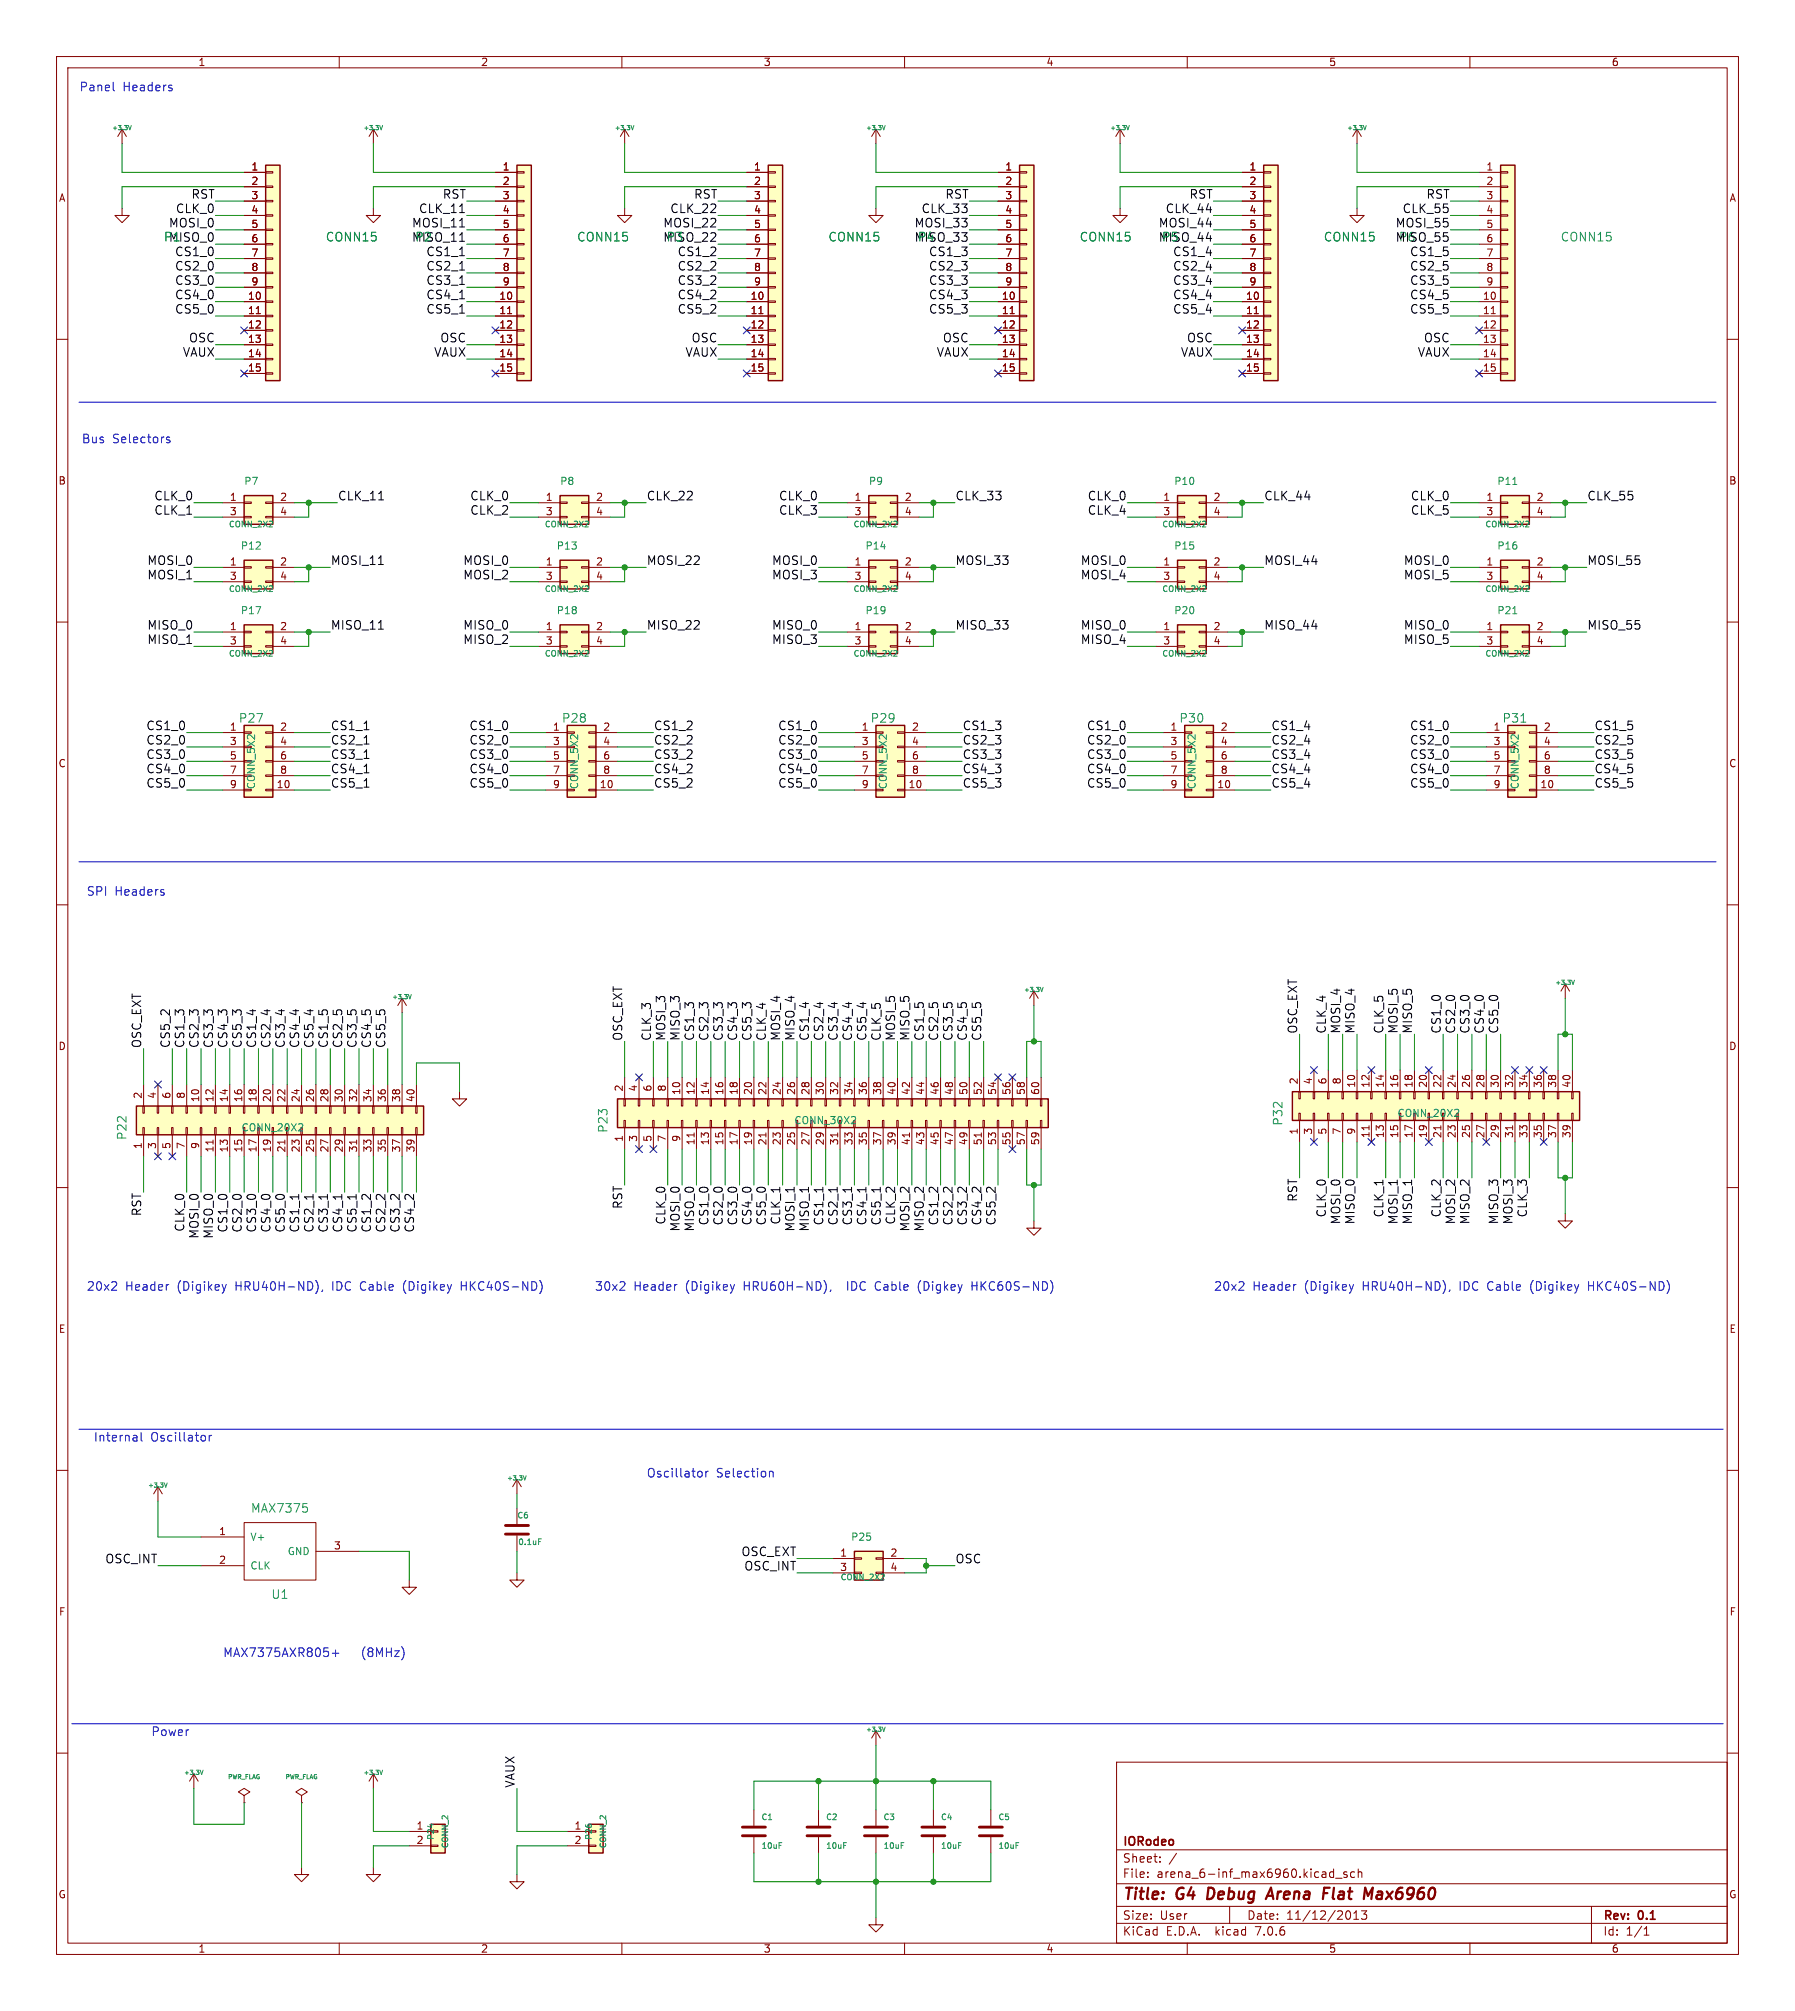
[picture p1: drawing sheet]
<svg xmlns="http://www.w3.org/2000/svg" width="317mm" height="356mm" viewBox="0 0 317 356" stroke-linecap="round" stroke-linejoin="round" font-family="sans-serif">
<defs><g id="words">
<g font-size="2.8" fill="#840000">
<text x="198.5" y="336.5">Title:</text>
<text x="208.2" y="336.5">G4</text>
<text x="214.4" y="336.5">Debug</text>
<text x="225.9" y="336.5">Arena</text>
<text x="236.5" y="336.5">Flat</text>
<text x="244.5" y="336.5">Max6960</text>
</g>
<g font-size="2.1" fill="#0000c2">
<text x="14" y="16.3">Panel</text>
<text x="21.7" y="16.3">Headers</text>
<text x="14.4" y="78.5">Bus</text>
<text x="19.9" y="78.5">Selectors</text>
<text x="15.2" y="158.5">SPI</text>
<text x="20.3" y="158.5">Headers</text>
<text x="15.2" y="228.4">20x2</text>
<text x="22.1" y="228.4">Header</text>
<text x="31.4" y="228.4">(Digikey</text>
<text x="41.8" y="228.4">HRU40H-ND),</text>
<text x="59" y="228.4">IDC Cable</text>
<text x="71.8" y="228.4">(Digikey</text>
<text x="82.2" y="228.4">HKC40S-ND)</text>
<text x="105.2" y="228.4">30x2</text>
<text x="112.1" y="228.4">Header</text>
<text x="121.3" y="228.4">(Digikey</text>
<text x="131.7" y="228.4">HRU60H-ND),</text>
<text x="150.3" y="228.4">IDC Cable</text>
<text x="163.1" y="228.4">(Digkey</text>
<text x="172.7" y="228.4">HKC60S-ND)</text>
<text x="214.6" y="228.4">20x2</text>
<text x="221.5" y="228.4">Header</text>
<text x="230.8" y="228.4">(Digikey</text>
<text x="241.1" y="228.4">HRU40H-ND),</text>
<text x="258.4" y="228.4">IDC Cable</text>
<text x="271.2" y="228.4">(Digikey</text>
<text x="281.6" y="228.4">HKC40S-ND)</text>
<text x="16.5" y="255">Internal</text>
<text x="26.6" y="255">Oscillator</text>
<text x="114.3" y="261.4">Oscillator</text>
<text x="126.6" y="261.4">Selection</text>
<text x="39.4" y="293.1">MAX7375AXR805+</text>
<text x="64.1" y="293.1">(8MHz)</text>
<text x="26.7" y="307.1">Power</text>
</g>
<g font-size="2.1">
<text x="33.8" y="35.2">RST</text>
<text x="78.3" y="35.2">RST</text>
<text x="122.7" y="35.2">RST</text>
<text x="167.2" y="35.2">RST</text>
<text x="210.3" y="35.2">RST</text>
<text x="252.3" y="35.2">RST</text>
<text x="29.8" y="40.3">MOSI_0</text>
<text x="31.1" y="37.8">CLK_0</text>
<text x="72.8" y="40.3">MOSI_11</text>
<text x="74.1" y="37.8">CLK_11</text>
<text x="117.3" y="40.3">MOSI_22</text>
<text x="118.5" y="37.8">CLK_22</text>
<text x="161.7" y="40.3">MOSI_33</text>
<text x="163" y="37.8">CLK_33</text>
<text x="204.9" y="40.3">MOSI_44</text>
<text x="206.1" y="37.8">CLK_44</text>
<text x="246.8" y="40.3">MOSI_55</text>
<text x="248" y="37.8">CLK_55</text>
<text x="29.8" y="42.9">MISO_0</text>
<text x="30.9" y="47.9">CS2_0</text>
<text x="30.9" y="45.4">CS1_0</text>
<text x="72.8" y="42.9">MISO_11</text>
<text x="75.4" y="47.9">CS2_1</text>
<text x="75.4" y="45.4">CS1_1</text>
<text x="117.3" y="42.9">MISO_22</text>
<text x="119.8" y="45.4">CS1_2</text>
<text x="119.8" y="47.9">CS2_2</text>
<text x="161.7" y="42.9">MISO_33</text>
<text x="164.3" y="47.9">CS2_3</text>
<text x="164.3" y="45.4">CS1_3</text>
<text x="204.9" y="42.9">MISO_44</text>
<text x="207.4" y="47.9">CS2_4</text>
<text x="207.4" y="45.4">CS1_4</text>
<text x="246.8" y="42.9">MISO_55</text>
<text x="247.4" y="42.9">P6</text>
<text x="249.3" y="45.4">CS1_5</text>
<text x="249.3" y="47.9">CS2_5</text>
<text x="30.9" y="53">CS4_0</text>
<text x="30.9" y="50.5">CS3_0</text>
<text x="75.4" y="50.5">CS3_1</text>
<text x="75.4" y="53">CS4_1</text>
<text x="119.8" y="53">CS4_2</text>
<text x="119.8" y="50.5">CS3_2</text>
<text x="164.3" y="53">CS4_3</text>
<text x="164.3" y="50.5">CS3_3</text>
<text x="207.4" y="53">CS4_4</text>
<text x="207.4" y="50.5">CS3_4</text>
<text x="249.3" y="50.5">CS3_5</text>
<text x="249.3" y="53">CS4_5</text>
<text x="30.9" y="55.6">CS5_0</text>
<text x="75.4" y="55.6">CS5_1</text>
<text x="119.8" y="55.6">CS5_2</text>
<text x="164.3" y="55.6">CS5_3</text>
<text x="207.4" y="55.6">CS5_4</text>
<text x="249.3" y="55.6">CS5_5</text>
<text x="32.3" y="63.2">VAUX</text>
<text x="33.4" y="60.6">OSC</text>
<text x="76.7" y="63.2">VAUX</text>
<text x="77.8" y="60.6">OSC</text>
<text x="121.2" y="63.2">VAUX</text>
<text x="122.3" y="60.6">OSC</text>
<text x="165.6" y="63.2">VAUX</text>
<text x="166.7" y="60.6">OSC</text>
<text x="208.8" y="63.2">VAUX</text>
<text x="209.9" y="60.6">OSC</text>
<text x="250.7" y="63.2">VAUX</text>
<text x="251.8" y="60.6">OSC</text>
<text x="27.2" y="88.6">CLK_0</text>
<text x="59.7" y="88.6">CLK_11</text>
<text x="83.1" y="88.6">CLK_0</text>
<text x="114.3" y="88.6">CLK_22</text>
<text x="137.7" y="88.6">CLK_0</text>
<text x="168.9" y="88.6">CLK_33</text>
<text x="192.3" y="88.6">CLK_0</text>
<text x="223.5" y="88.6">CLK_44</text>
<text x="249.5" y="88.6">CLK_0</text>
<text x="280.7" y="88.6">CLK_55</text>
<text x="27.2" y="91.1">CLK_1</text>
<text x="83.1" y="91.1">CLK_2</text>
<text x="137.7" y="91.1">CLK_3</text>
<text x="192.3" y="91.1">CLK_4</text>
<text x="249.5" y="91.1">CLK_5</text>
<text x="26" y="100">MOSI_0</text>
<text x="58.4" y="100">MOSI_11</text>
<text x="81.9" y="100">MOSI_0</text>
<text x="114.3" y="100">MOSI_22</text>
<text x="136.5" y="100">MOSI_0</text>
<text x="168.9" y="100">MOSI_33</text>
<text x="191.1" y="100">MOSI_0</text>
<text x="223.5" y="100">MOSI_44</text>
<text x="248.3" y="100">MOSI_0</text>
<text x="280.7" y="100">MOSI_55</text>
<text x="26" y="102.6">MOSI_1</text>
<text x="81.9" y="102.6">MOSI_2</text>
<text x="136.5" y="102.6">MOSI_3</text>
<text x="191.1" y="102.6">MOSI_4</text>
<text x="248.3" y="102.6">MOSI_5</text>
<text x="26" y="111.4">MISO_0</text>
<text x="26" y="114">MISO_1</text>
<text x="58.4" y="111.4">MISO_11</text>
<text x="81.9" y="114">MISO_2</text>
<text x="81.9" y="111.4">MISO_0</text>
<text x="114.3" y="111.4">MISO_22</text>
<text x="136.5" y="111.4">MISO_0</text>
<text x="136.5" y="114">MISO_3</text>
<text x="168.9" y="111.4">MISO_33</text>
<text x="191.1" y="111.4">MISO_0</text>
<text x="191.1" y="114">MISO_4</text>
<text x="223.5" y="111.4">MISO_44</text>
<text x="248.3" y="111.4">MISO_0</text>
<text x="248.3" y="114">MISO_5</text>
<text x="280.7" y="111.4">MISO_55</text>
<text x="25.8" y="129.2">CS1_0</text>
<text x="25.8" y="131.8">CS2_0</text>
<text x="58.4" y="131.8">CS2_1</text>
<text x="58.4" y="129.2">CS1_1</text>
<text x="83" y="129.2">CS1_0</text>
<text x="83" y="131.8">CS2_0</text>
<text x="115.6" y="131.8">CS2_2</text>
<text x="115.6" y="129.2">CS1_2</text>
<text x="137.6" y="131.8">CS2_0</text>
<text x="137.6" y="129.2">CS1_0</text>
<text x="170.2" y="131.8">CS2_3</text>
<text x="170.2" y="129.2">CS1_3</text>
<text x="192.2" y="129.2">CS1_0</text>
<text x="192.2" y="131.8">CS2_0</text>
<text x="224.8" y="131.8">CS2_4</text>
<text x="224.8" y="129.2">CS1_4</text>
<text x="249.3" y="131.8">CS2_0</text>
<text x="249.3" y="129.2">CS1_0</text>
<text x="281.9" y="131.8">CS2_5</text>
<text x="281.9" y="129.2">CS1_5</text>
<text x="25.8" y="134.3">CS3_0</text>
<text x="25.8" y="136.8">CS4_0</text>
<text x="58.4" y="136.8">CS4_1</text>
<text x="58.4" y="134.3">CS3_1</text>
<text x="83" y="136.8">CS4_0</text>
<text x="83" y="134.3">CS3_0</text>
<text x="115.6" y="134.3">CS3_2</text>
<text x="115.6" y="136.8">CS4_2</text>
<text x="137.6" y="136.8">CS4_0</text>
<text x="137.6" y="134.3">CS3_0</text>
<text x="170.2" y="136.8">CS4_3</text>
<text x="170.2" y="134.3">CS3_3</text>
<text x="192.2" y="134.3">CS3_0</text>
<text x="192.2" y="136.8">CS4_0</text>
<text x="224.8" y="136.8">CS4_4</text>
<text x="224.8" y="134.3">CS3_4</text>
<text x="249.3" y="134.3">CS3_0</text>
<text x="249.3" y="136.8">CS4_0</text>
<text x="281.9" y="134.3">CS3_5</text>
<text x="281.9" y="136.8">CS4_5</text>
<text x="25.8" y="139.4">CS5_0</text>
<text x="58.4" y="139.4">CS5_1</text>
<text x="83" y="139.4">CS5_0</text>
<text x="115.6" y="139.4">CS5_2</text>
<text x="137.6" y="139.4">CS5_0</text>
<text x="170.2" y="139.4">CS5_3</text>
<text x="192.2" y="139.4">CS5_0</text>
<text x="224.8" y="139.4">CS5_4</text>
<text x="249.3" y="139.4">CS5_0</text>
<text x="281.9" y="139.4">CS5_5</text>
<text x="25.1" y="185.4" transform="rotate(-90 25.1 185.4)">OSC_EXT</text>
<text x="30.2" y="185.4" transform="rotate(-90 30.2 185.4)">CS5_2</text>
<text x="32.7" y="185.4" transform="rotate(-90 32.7 185.4)">CS1_3</text>
<text x="35.2" y="185.4" transform="rotate(-90 35.2 185.4)">CS2_3</text>
<text x="37.8" y="185.4" transform="rotate(-90 37.8 185.4)">CS3_3</text>
<text x="40.3" y="185.4" transform="rotate(-90 40.3 185.4)">CS4_3</text>
<text x="42.9" y="185.4" transform="rotate(-90 42.9 185.4)">CS5_3</text>
<text x="45.4" y="185.4" transform="rotate(-90 45.4 185.4)">CS1_4</text>
<text x="47.9" y="185.4" transform="rotate(-90 47.9 185.4)">CS2_4</text>
<text x="50.5" y="185.4" transform="rotate(-90 50.5 185.4)">CS3_4</text>
<text x="53" y="185.4" transform="rotate(-90 53 185.4)">CS4_4</text>
<text x="55.6" y="185.4" transform="rotate(-90 55.6 185.4)">CS5_4</text>
<text x="58.1" y="185.4" transform="rotate(-90 58.1 185.4)">CS1_5</text>
<text x="60.6" y="185.4" transform="rotate(-90 60.6 185.4)">CS2_5</text>
<text x="63.2" y="185.4" transform="rotate(-90 63.2 185.4)">CS3_5</text>
<text x="65.7" y="185.4" transform="rotate(-90 65.7 185.4)">CS4_5</text>
<text x="68.3" y="185.4" transform="rotate(-90 68.3 185.4)">CS5_5</text>
<text x="110.2" y="184.1" transform="rotate(-90 110.2 184.1)">OSC_EXT</text>
<text x="115.3" y="184.1" transform="rotate(-90 115.3 184.1)">CLK_3</text>
<text x="117.8" y="184.1" transform="rotate(-90 117.8 184.1)">MOSI_3</text>
<text x="120.3" y="184.1" transform="rotate(-90 120.3 184.1)">MISO_3</text>
<text x="122.9" y="184.1" transform="rotate(-90 122.9 184.1)">CS1_3</text>
<text x="125.4" y="184.1" transform="rotate(-90 125.4 184.1)">CS2_3</text>
<text x="128" y="184.1" transform="rotate(-90 128 184.1)">CS3_3</text>
<text x="130.5" y="184.1" transform="rotate(-90 130.5 184.1)">CS4_3</text>
<text x="133" y="184.1" transform="rotate(-90 133 184.1)">CS5_3</text>
<text x="135.6" y="184.1" transform="rotate(-90 135.6 184.1)">CLK_4</text>
<text x="138.1" y="184.1" transform="rotate(-90 138.1 184.1)">MOSI_4</text>
<text x="140.7" y="184.1" transform="rotate(-90 140.7 184.1)">MISO_4</text>
<text x="143.2" y="184.1" transform="rotate(-90 143.2 184.1)">CS1_4</text>
<text x="145.7" y="184.1" transform="rotate(-90 145.7 184.1)">CS2_4</text>
<text x="148.3" y="184.1" transform="rotate(-90 148.3 184.1)">CS3_4</text>
<text x="150.8" y="184.1" transform="rotate(-90 150.8 184.1)">CS4_4</text>
<text x="153.4" y="184.1" transform="rotate(-90 153.4 184.1)">CS5_4</text>
<text x="155.9" y="184.1" transform="rotate(-90 155.9 184.1)">CLK_5</text>
<text x="158.4" y="184.1" transform="rotate(-90 158.4 184.1)">MOSI_5</text>
<text x="161" y="184.1" transform="rotate(-90 161 184.1)">MISO_5</text>
<text x="163.5" y="184.1" transform="rotate(-90 163.5 184.1)">CS1_5</text>
<text x="166.1" y="184.1" transform="rotate(-90 166.1 184.1)">CS2_5</text>
<text x="168.6" y="184.1" transform="rotate(-90 168.6 184.1)">CS3_5</text>
<text x="171.1" y="184.1" transform="rotate(-90 171.1 184.1)">CS4_5</text>
<text x="173.7" y="184.1" transform="rotate(-90 173.7 184.1)">CS5_5</text>
<text x="229.6" y="182.9" transform="rotate(-90 229.6 182.9)">OSC_EXT</text>
<text x="234.6" y="182.9" transform="rotate(-90 234.6 182.9)">CLK_4</text>
<text x="237.2" y="182.9" transform="rotate(-90 237.2 182.9)">MOSI_4</text>
<text x="239.7" y="182.9" transform="rotate(-90 239.7 182.9)">MISO_4</text>
<text x="244.8" y="182.9" transform="rotate(-90 244.8 182.9)">CLK_5</text>
<text x="247.3" y="182.9" transform="rotate(-90 247.3 182.9)">MOSI_5</text>
<text x="249.9" y="182.9" transform="rotate(-90 249.9 182.9)">MISO_5</text>
<text x="255" y="182.9" transform="rotate(-90 255 182.9)">CS1_0</text>
<text x="257.5" y="182.9" transform="rotate(-90 257.5 182.9)">CS2_0</text>
<text x="260" y="182.9" transform="rotate(-90 260 182.9)">CS3_0</text>
<text x="262.6" y="182.9" transform="rotate(-90 262.6 182.9)">CS4_0</text>
<text x="265.1" y="182.9" transform="rotate(-90 265.1 182.9)">CS5_0</text>
<text x="25.1" y="215.1" transform="rotate(-90 25.1 215.1)">RST</text>
<text x="110.2" y="213.8" transform="rotate(-90 110.2 213.8)">RST</text>
<text x="229.6" y="212.6" transform="rotate(-90 229.6 212.6)">RST</text>
<text x="234.6" y="215.3" transform="rotate(-90 234.6 215.3)">CLK_0</text>
<text x="244.8" y="215.3" transform="rotate(-90 244.8 215.3)">CLK_1</text>
<text x="255" y="215.3" transform="rotate(-90 255 215.3)">CLK_2</text>
<text x="270.2" y="215.3" transform="rotate(-90 270.2 215.3)">CLK_3</text>
<text x="32.7" y="217.9" transform="rotate(-90 32.7 217.9)">CLK_0</text>
<text x="35.2" y="219.1" transform="rotate(-90 35.2 219.1)">MOSI_0</text>
<text x="37.8" y="219.1" transform="rotate(-90 37.8 219.1)">MISO_0</text>
<text x="40.3" y="218" transform="rotate(-90 40.3 218)">CS1_0</text>
<text x="42.9" y="218" transform="rotate(-90 42.9 218)">CS2_0</text>
<text x="45.4" y="218" transform="rotate(-90 45.4 218)">CS3_0</text>
<text x="47.9" y="218" transform="rotate(-90 47.9 218)">CS4_0</text>
<text x="50.5" y="218" transform="rotate(-90 50.5 218)">CS5_0</text>
<text x="53" y="218" transform="rotate(-90 53 218)">CS1_1</text>
<text x="55.6" y="218" transform="rotate(-90 55.6 218)">CS2_1</text>
<text x="58.1" y="218" transform="rotate(-90 58.1 218)">CS3_1</text>
<text x="60.6" y="218" transform="rotate(-90 60.6 218)">CS4_1</text>
<text x="63.2" y="218" transform="rotate(-90 63.2 218)">CS5_1</text>
<text x="65.7" y="218" transform="rotate(-90 65.7 218)">CS1_2</text>
<text x="68.3" y="218" transform="rotate(-90 68.3 218)">CS2_2</text>
<text x="70.8" y="218" transform="rotate(-90 70.8 218)">CS3_2</text>
<text x="73.3" y="218" transform="rotate(-90 73.3 218)">CS4_2</text>
<text x="117.8" y="216.6" transform="rotate(-90 117.8 216.6)">CLK_0</text>
<text x="120.3" y="217.8" transform="rotate(-90 120.3 217.8)">MOSI_0</text>
<text x="122.9" y="217.8" transform="rotate(-90 122.9 217.8)">MISO_0</text>
<text x="125.4" y="216.7" transform="rotate(-90 125.4 216.7)">CS1_0</text>
<text x="128" y="216.7" transform="rotate(-90 128 216.7)">CS2_0</text>
<text x="130.5" y="216.7" transform="rotate(-90 130.5 216.7)">CS3_0</text>
<text x="133" y="216.7" transform="rotate(-90 133 216.7)">CS4_0</text>
<text x="135.6" y="216.7" transform="rotate(-90 135.6 216.7)">CS5_0</text>
<text x="138.1" y="216.6" transform="rotate(-90 138.1 216.6)">CLK_1</text>
<text x="140.7" y="217.8" transform="rotate(-90 140.7 217.8)">MOSI_1</text>
<text x="143.2" y="217.8" transform="rotate(-90 143.2 217.8)">MISO_1</text>
<text x="145.7" y="216.7" transform="rotate(-90 145.7 216.7)">CS1_1</text>
<text x="148.3" y="216.7" transform="rotate(-90 148.3 216.7)">CS2_1</text>
<text x="150.8" y="216.7" transform="rotate(-90 150.8 216.7)">CS3_1</text>
<text x="153.4" y="216.7" transform="rotate(-90 153.4 216.7)">CS4_1</text>
<text x="155.9" y="216.7" transform="rotate(-90 155.9 216.7)">CS5_1</text>
<text x="158.4" y="216.6" transform="rotate(-90 158.4 216.6)">CLK_2</text>
<text x="161" y="217.8" transform="rotate(-90 161 217.8)">MOSI_2</text>
<text x="163.5" y="217.8" transform="rotate(-90 163.5 217.8)">MISO_2</text>
<text x="166.1" y="216.7" transform="rotate(-90 166.1 216.7)">CS1_2</text>
<text x="168.6" y="216.7" transform="rotate(-90 168.6 216.7)">CS2_2</text>
<text x="171.1" y="216.7" transform="rotate(-90 171.1 216.7)">CS3_2</text>
<text x="173.7" y="216.7" transform="rotate(-90 173.7 216.7)">CS4_2</text>
<text x="176.2" y="216.7" transform="rotate(-90 176.2 216.7)">CS5_2</text>
<text x="237.2" y="216.6" transform="rotate(-90 237.2 216.6)">MOSI_0</text>
<text x="239.7" y="216.6" transform="rotate(-90 239.7 216.6)">MISO_0</text>
<text x="247.3" y="216.6" transform="rotate(-90 247.3 216.6)">MOSI_1</text>
<text x="249.9" y="216.6" transform="rotate(-90 249.9 216.6)">MISO_1</text>
<text x="257.5" y="216.6" transform="rotate(-90 257.5 216.6)">MOSI_2</text>
<text x="260" y="216.6" transform="rotate(-90 260 216.6)">MISO_2</text>
<text x="265.1" y="216.6" transform="rotate(-90 265.1 216.6)">MISO_3</text>
<text x="267.7" y="216.6" transform="rotate(-90 267.7 216.6)">MOSI_3</text>
<text x="131.1" y="275.3">OSC_EXT</text>
<text x="18.6" y="276.5">OSC_INT</text>
<text x="131.6" y="277.8">OSC_INT</text>
<text x="168.9" y="276.5">OSC</text>
<text x="91.1" y="316.2" transform="rotate(-90 91.1 316.2)">VAUX</text>
</g>
<g font-size="2.1" fill="#008484">
<text x="28.9" y="42.9">P1</text>
<text x="57.5" y="42.9">CONN15</text>
<text x="73.4" y="42.9">P2</text>
<text x="102" y="42.9">CONN15</text>
<text x="117.8" y="42.9">P3</text>
<text x="146.4" y="42.9">CONN15</text>
<text x="162.3" y="42.9">P4</text>
<text x="190.9" y="42.9">CONN15</text>
<text x="205.4" y="42.9">P5</text>
<text x="234.1" y="42.9">CONN15</text>
<text x="276" y="42.9">CONN15</text>
<text x="42.2" y="128">P27</text>
<text x="99.3" y="128">P28</text>
<text x="153.9" y="128">P29</text>
<text x="208.5" y="128">P30</text>
<text x="265.7" y="128">P31</text>
<text x="22.6" y="201.7" transform="rotate(-90 22.6 201.7)">P22</text>
<text x="107.7" y="200.4" transform="rotate(-90 107.7 200.4)">P23</text>
<text x="227.1" y="199.1" transform="rotate(-90 227.1 199.1)">P32</text>
<text x="44.3" y="267.7">MAX7375</text>
<text x="47.9" y="282.9">U1</text>
</g>
<g font-size="2.1" fill="#840000">
<text x="198.5" y="329.6">Sheet:</text>
<text x="198.5" y="326.8">IORodeo</text>
<text x="198.5" y="332.3">File:</text>
<text x="204.6" y="332.3">arena_6-inf_max6960.kicad_sch</text>
<text x="198.5" y="339.7">Size:</text>
<text x="205.2" y="339.7">User</text>
<text x="220.5" y="339.7">Date:</text>
<text x="227.5" y="339.7">11/12/2013</text>
<text x="283.5" y="339.9">Rev:</text>
<text x="289.9" y="339.9">0.1</text>
<text x="198.5" y="342.5">KiCad</text>
<text x="206.2" y="342.5">E.D.A.</text>
<text x="215.1" y="342.5">kicad</text>
<text x="222.3" y="342.5">7.0.6</text>
<text x="283.5" y="342.5">Id:</text>
<text x="287.6" y="342.5">1/1</text>
</g>
<g font-size="1.8" fill="#840000">
<text x="35" y="11.9">1</text>
<text x="85" y="11.9">2</text>
<text x="135" y="11.9">3</text>
<text x="185" y="11.9">4</text>
<text x="235" y="11.9">5</text>
<text x="285" y="11.9">6</text>
<text x="10.3" y="35.9">A</text>
<text x="44.4" y="30.2">1</text>
<text x="44.4" y="32.8">2</text>
<text x="44.4" y="35.3">3</text>
<text x="88.8" y="30.2">1</text>
<text x="88.8" y="32.8">2</text>
<text x="88.8" y="35.3">3</text>
<text x="133.3" y="30.2">1</text>
<text x="133.3" y="32.8">2</text>
<text x="133.3" y="35.3">3</text>
<text x="177.7" y="30.2">1</text>
<text x="177.7" y="32.8">2</text>
<text x="177.7" y="35.3">3</text>
<text x="220.9" y="30.2">1</text>
<text x="220.9" y="32.8">2</text>
<text x="220.9" y="35.3">3</text>
<text x="262.8" y="30.2">1</text>
<text x="262.8" y="32.8">2</text>
<text x="262.8" y="35.3">3</text>
<text x="305.8" y="35.9">A</text>
<text x="44.4" y="37.8">4</text>
<text x="44.4" y="40.4">5</text>
<text x="88.8" y="37.8">4</text>
<text x="88.8" y="40.4">5</text>
<text x="133.3" y="37.8">4</text>
<text x="133.3" y="40.4">5</text>
<text x="177.7" y="37.8">4</text>
<text x="177.7" y="40.4">5</text>
<text x="220.9" y="37.8">4</text>
<text x="220.9" y="40.4">5</text>
<text x="262.8" y="37.8">4</text>
<text x="262.8" y="40.4">5</text>
<text x="44.4" y="42.9">6</text>
<text x="44.4" y="45.5">7</text>
<text x="88.8" y="42.9">6</text>
<text x="88.8" y="45.5">7</text>
<text x="133.3" y="42.9">6</text>
<text x="133.3" y="45.5">7</text>
<text x="177.7" y="42.9">6</text>
<text x="177.7" y="45.5">7</text>
<text x="220.9" y="42.9">6</text>
<text x="220.9" y="45.5">7</text>
<text x="262.8" y="42.9">6</text>
<text x="262.8" y="45.5">7</text>
<text x="43.8" y="53.1">10</text>
<text x="44.4" y="48">8</text>
<text x="44.4" y="50.5">9</text>
<text x="88.2" y="53.1">10</text>
<text x="88.8" y="48">8</text>
<text x="88.8" y="50.5">9</text>
<text x="132.7" y="53.1">10</text>
<text x="133.3" y="48">8</text>
<text x="133.3" y="50.5">9</text>
<text x="177.1" y="53.1">10</text>
<text x="177.7" y="48">8</text>
<text x="177.7" y="50.5">9</text>
<text x="220.3" y="53.1">10</text>
<text x="220.9" y="48">8</text>
<text x="220.9" y="50.5">9</text>
<text x="262.2" y="53.1">10</text>
<text x="262.8" y="48">8</text>
<text x="262.8" y="50.5">9</text>
<text x="43.8" y="55.6">11</text>
<text x="43.8" y="58.2">12</text>
<text x="88.2" y="55.6">11</text>
<text x="88.2" y="58.2">12</text>
<text x="132.7" y="55.6">11</text>
<text x="132.7" y="58.2">12</text>
<text x="177.1" y="55.6">11</text>
<text x="177.1" y="58.2">12</text>
<text x="220.3" y="55.6">11</text>
<text x="220.3" y="58.2">12</text>
<text x="262.2" y="55.6">11</text>
<text x="262.2" y="58.2">12</text>
<text x="43.8" y="60.7">13</text>
<text x="43.8" y="63.2">14</text>
<text x="43.8" y="65.8">15</text>
<text x="88.2" y="60.7">13</text>
<text x="88.2" y="63.2">14</text>
<text x="88.2" y="65.8">15</text>
<text x="132.7" y="60.7">13</text>
<text x="132.7" y="63.2">14</text>
<text x="132.7" y="65.8">15</text>
<text x="177.1" y="60.7">13</text>
<text x="177.1" y="63.2">14</text>
<text x="177.1" y="65.8">15</text>
<text x="220.3" y="60.7">13</text>
<text x="220.3" y="63.2">14</text>
<text x="220.3" y="65.8">15</text>
<text x="262.2" y="60.7">13</text>
<text x="262.2" y="63.2">14</text>
<text x="262.2" y="65.8">15</text>
<text x="10.3" y="85.9">B</text>
<text x="40.6" y="88.6">1</text>
<text x="49.5" y="88.6">2</text>
<text x="96.4" y="88.6">1</text>
<text x="105.3" y="88.6">2</text>
<text x="151.1" y="88.6">1</text>
<text x="159.9" y="88.6">2</text>
<text x="205.7" y="88.6">1</text>
<text x="214.6" y="88.6">2</text>
<text x="262.8" y="88.6">1</text>
<text x="271.7" y="88.6">2</text>
<text x="305.8" y="85.9">B</text>
<text x="40.6" y="91.2">3</text>
<text x="49.5" y="91.2">4</text>
<text x="96.4" y="91.2">3</text>
<text x="105.3" y="91.2">4</text>
<text x="151.1" y="91.2">3</text>
<text x="159.9" y="91.2">4</text>
<text x="205.7" y="91.2">3</text>
<text x="214.6" y="91.2">4</text>
<text x="262.8" y="91.2">3</text>
<text x="271.7" y="91.2">4</text>
<text x="40.6" y="100.1">1</text>
<text x="49.5" y="100.1">2</text>
<text x="96.4" y="100.1">1</text>
<text x="105.3" y="100.1">2</text>
<text x="151.1" y="100.1">1</text>
<text x="159.9" y="100.1">2</text>
<text x="205.7" y="100.1">1</text>
<text x="214.6" y="100.1">2</text>
<text x="262.8" y="100.1">1</text>
<text x="271.7" y="100.1">2</text>
<text x="40.6" y="102.6">3</text>
<text x="49.5" y="102.6">4</text>
<text x="96.4" y="102.6">3</text>
<text x="105.3" y="102.6">4</text>
<text x="151.1" y="102.6">3</text>
<text x="159.9" y="102.6">4</text>
<text x="205.7" y="102.6">3</text>
<text x="214.6" y="102.6">4</text>
<text x="262.8" y="102.6">3</text>
<text x="271.7" y="102.6">4</text>
<text x="40.6" y="111.5">1</text>
<text x="49.5" y="111.5">2</text>
<text x="96.4" y="111.5">1</text>
<text x="105.3" y="111.5">2</text>
<text x="151.1" y="111.5">1</text>
<text x="159.9" y="111.5">2</text>
<text x="205.7" y="111.5">1</text>
<text x="214.6" y="111.5">2</text>
<text x="262.8" y="111.5">1</text>
<text x="271.7" y="111.5">2</text>
<text x="40.6" y="114">3</text>
<text x="49.5" y="114">4</text>
<text x="96.4" y="114">3</text>
<text x="105.3" y="114">4</text>
<text x="151.1" y="114">3</text>
<text x="159.9" y="114">4</text>
<text x="205.7" y="114">3</text>
<text x="214.6" y="114">4</text>
<text x="262.8" y="114">3</text>
<text x="271.7" y="114">4</text>
<text x="40.6" y="129.3">1</text>
<text x="40.6" y="131.8">3</text>
<text x="49.5" y="129.3">2</text>
<text x="49.5" y="131.8">4</text>
<text x="97.7" y="129.3">1</text>
<text x="97.7" y="131.8">3</text>
<text x="106.6" y="129.3">2</text>
<text x="106.6" y="131.8">4</text>
<text x="152.3" y="129.3">1</text>
<text x="152.3" y="131.8">3</text>
<text x="161.2" y="129.3">2</text>
<text x="161.2" y="131.8">4</text>
<text x="206.9" y="129.3">1</text>
<text x="206.9" y="131.8">3</text>
<text x="215.8" y="129.3">2</text>
<text x="215.8" y="131.8">4</text>
<text x="264.1" y="129.3">1</text>
<text x="264.1" y="131.8">3</text>
<text x="273" y="129.3">2</text>
<text x="273" y="131.8">4</text>
<text x="10.3" y="135.9">C</text>
<text x="40.6" y="134.4">5</text>
<text x="40.6" y="136.9">7</text>
<text x="49.5" y="134.4">6</text>
<text x="49.5" y="136.9">8</text>
<text x="97.7" y="134.4">5</text>
<text x="97.7" y="136.9">7</text>
<text x="106.6" y="134.4">6</text>
<text x="106.6" y="136.9">8</text>
<text x="152.3" y="134.4">5</text>
<text x="152.3" y="136.9">7</text>
<text x="161.2" y="134.4">6</text>
<text x="161.2" y="136.9">8</text>
<text x="206.9" y="134.4">5</text>
<text x="206.9" y="136.9">7</text>
<text x="215.8" y="134.4">6</text>
<text x="215.8" y="136.9">8</text>
<text x="264.1" y="134.4">5</text>
<text x="264.1" y="136.9">7</text>
<text x="273" y="134.4">6</text>
<text x="273" y="136.9">8</text>
<text x="305.8" y="135.9">C</text>
<text x="40.6" y="139.4">9</text>
<text x="48.9" y="139.4">10</text>
<text x="97.7" y="139.4">9</text>
<text x="106" y="139.4">10</text>
<text x="152.3" y="139.4">9</text>
<text x="160.6" y="139.4">10</text>
<text x="206.9" y="139.4">9</text>
<text x="215.2" y="139.4">10</text>
<text x="264.1" y="139.4">9</text>
<text x="272.4" y="139.4">10</text>
<text x="10.3" y="185.9">D</text>
<text x="305.8" y="185.9">D</text>
<text x="229.6" y="191.8" transform="rotate(-90 229.6 191.8)">2</text>
<text x="232.2" y="191.8" transform="rotate(-90 232.2 191.8)">4</text>
<text x="234.7" y="191.8" transform="rotate(-90 234.7 191.8)">6</text>
<text x="237.2" y="191.8" transform="rotate(-90 237.2 191.8)">8</text>
<text x="25.1" y="194.4" transform="rotate(-90 25.1 194.4)">2</text>
<text x="27.7" y="194.4" transform="rotate(-90 27.7 194.4)">4</text>
<text x="30.2" y="194.4" transform="rotate(-90 30.2 194.4)">6</text>
<text x="32.8" y="194.4" transform="rotate(-90 32.8 194.4)">8</text>
<text x="35.3" y="195" transform="rotate(-90 35.3 195)">10</text>
<text x="37.8" y="195" transform="rotate(-90 37.8 195)">12</text>
<text x="40.4" y="195" transform="rotate(-90 40.4 195)">14</text>
<text x="42.9" y="195" transform="rotate(-90 42.9 195)">16</text>
<text x="45.5" y="195" transform="rotate(-90 45.5 195)">18</text>
<text x="48" y="195" transform="rotate(-90 48 195)">20</text>
<text x="50.5" y="195" transform="rotate(-90 50.5 195)">22</text>
<text x="53.1" y="195" transform="rotate(-90 53.1 195)">24</text>
<text x="55.6" y="195" transform="rotate(-90 55.6 195)">26</text>
<text x="58.2" y="195" transform="rotate(-90 58.2 195)">28</text>
<text x="60.7" y="195" transform="rotate(-90 60.7 195)">30</text>
<text x="63.2" y="195" transform="rotate(-90 63.2 195)">32</text>
<text x="65.8" y="195" transform="rotate(-90 65.8 195)">34</text>
<text x="68.3" y="195" transform="rotate(-90 68.3 195)">36</text>
<text x="70.9" y="195" transform="rotate(-90 70.9 195)">38</text>
<text x="73.4" y="195" transform="rotate(-90 73.4 195)">40</text>
<text x="110.2" y="193.1" transform="rotate(-90 110.2 193.1)">2</text>
<text x="112.8" y="193.1" transform="rotate(-90 112.8 193.1)">4</text>
<text x="115.3" y="193.1" transform="rotate(-90 115.3 193.1)">6</text>
<text x="117.9" y="193.1" transform="rotate(-90 117.9 193.1)">8</text>
<text x="120.4" y="193.7" transform="rotate(-90 120.4 193.7)">10</text>
<text x="122.9" y="193.7" transform="rotate(-90 122.9 193.7)">12</text>
<text x="125.5" y="193.7" transform="rotate(-90 125.5 193.7)">14</text>
<text x="128" y="193.7" transform="rotate(-90 128 193.7)">16</text>
<text x="130.6" y="193.7" transform="rotate(-90 130.6 193.7)">18</text>
<text x="133.1" y="193.7" transform="rotate(-90 133.1 193.7)">20</text>
<text x="135.6" y="193.7" transform="rotate(-90 135.6 193.7)">22</text>
<text x="138.2" y="193.7" transform="rotate(-90 138.2 193.7)">24</text>
<text x="140.7" y="193.7" transform="rotate(-90 140.7 193.7)">26</text>
<text x="143.3" y="193.7" transform="rotate(-90 143.3 193.7)">28</text>
<text x="145.8" y="193.7" transform="rotate(-90 145.8 193.7)">30</text>
<text x="148.3" y="193.7" transform="rotate(-90 148.3 193.7)">32</text>
<text x="150.9" y="193.7" transform="rotate(-90 150.9 193.7)">34</text>
<text x="153.4" y="193.7" transform="rotate(-90 153.4 193.7)">36</text>
<text x="156" y="193.7" transform="rotate(-90 156 193.7)">38</text>
<text x="158.5" y="193.7" transform="rotate(-90 158.5 193.7)">40</text>
<text x="161" y="193.7" transform="rotate(-90 161 193.7)">42</text>
<text x="163.6" y="193.7" transform="rotate(-90 163.6 193.7)">44</text>
<text x="166.1" y="193.7" transform="rotate(-90 166.1 193.7)">46</text>
<text x="168.7" y="193.7" transform="rotate(-90 168.7 193.7)">48</text>
<text x="171.2" y="193.7" transform="rotate(-90 171.2 193.7)">50</text>
<text x="173.7" y="193.7" transform="rotate(-90 173.7 193.7)">52</text>
<text x="176.3" y="193.7" transform="rotate(-90 176.3 193.7)">54</text>
<text x="178.8" y="193.7" transform="rotate(-90 178.8 193.7)">56</text>
<text x="181.4" y="193.7" transform="rotate(-90 181.4 193.7)">58</text>
<text x="183.9" y="193.7" transform="rotate(-90 183.9 193.7)">60</text>
<text x="239.8" y="192.4" transform="rotate(-90 239.8 192.4)">10</text>
<text x="242.3" y="192.4" transform="rotate(-90 242.3 192.4)">12</text>
<text x="244.9" y="192.4" transform="rotate(-90 244.9 192.4)">14</text>
<text x="247.4" y="192.4" transform="rotate(-90 247.4 192.4)">16</text>
<text x="249.9" y="192.4" transform="rotate(-90 249.9 192.4)">18</text>
<text x="252.5" y="192.4" transform="rotate(-90 252.5 192.4)">20</text>
<text x="255" y="192.4" transform="rotate(-90 255 192.4)">22</text>
<text x="257.6" y="192.4" transform="rotate(-90 257.6 192.4)">24</text>
<text x="260.1" y="192.4" transform="rotate(-90 260.1 192.4)">26</text>
<text x="262.6" y="192.4" transform="rotate(-90 262.6 192.4)">28</text>
<text x="265.2" y="192.4" transform="rotate(-90 265.2 192.4)">30</text>
<text x="267.7" y="192.4" transform="rotate(-90 267.7 192.4)">32</text>
<text x="270.3" y="192.4" transform="rotate(-90 270.3 192.4)">34</text>
<text x="272.8" y="192.4" transform="rotate(-90 272.8 192.4)">36</text>
<text x="275.3" y="192.4" transform="rotate(-90 275.3 192.4)">38</text>
<text x="277.9" y="192.4" transform="rotate(-90 277.9 192.4)">40</text>
<text x="25.1" y="203.3" transform="rotate(-90 25.1 203.3)">1</text>
<text x="27.7" y="203.3" transform="rotate(-90 27.7 203.3)">3</text>
<text x="30.2" y="203.3" transform="rotate(-90 30.2 203.3)">5</text>
<text x="32.8" y="203.3" transform="rotate(-90 32.8 203.3)">7</text>
<text x="35.3" y="203.3" transform="rotate(-90 35.3 203.3)">9</text>
<text x="37.8" y="203.9" transform="rotate(-90 37.8 203.9)">11</text>
<text x="40.4" y="203.9" transform="rotate(-90 40.4 203.9)">13</text>
<text x="42.9" y="203.9" transform="rotate(-90 42.9 203.9)">15</text>
<text x="45.5" y="203.9" transform="rotate(-90 45.5 203.9)">17</text>
<text x="48" y="203.9" transform="rotate(-90 48 203.9)">19</text>
<text x="50.5" y="203.9" transform="rotate(-90 50.5 203.9)">21</text>
<text x="53.1" y="203.9" transform="rotate(-90 53.1 203.9)">23</text>
<text x="55.6" y="203.9" transform="rotate(-90 55.6 203.9)">25</text>
<text x="58.2" y="203.9" transform="rotate(-90 58.2 203.9)">27</text>
<text x="60.7" y="203.9" transform="rotate(-90 60.7 203.9)">29</text>
<text x="63.2" y="203.9" transform="rotate(-90 63.2 203.9)">31</text>
<text x="65.8" y="203.9" transform="rotate(-90 65.8 203.9)">33</text>
<text x="68.3" y="203.9" transform="rotate(-90 68.3 203.9)">35</text>
<text x="70.9" y="203.9" transform="rotate(-90 70.9 203.9)">37</text>
<text x="73.4" y="203.9" transform="rotate(-90 73.4 203.9)">39</text>
<text x="110.2" y="202" transform="rotate(-90 110.2 202)">1</text>
<text x="112.8" y="202" transform="rotate(-90 112.8 202)">3</text>
<text x="115.3" y="202" transform="rotate(-90 115.3 202)">5</text>
<text x="117.9" y="202" transform="rotate(-90 117.9 202)">7</text>
<text x="120.4" y="202" transform="rotate(-90 120.4 202)">9</text>
<text x="122.9" y="202.6" transform="rotate(-90 122.9 202.6)">11</text>
<text x="125.5" y="202.6" transform="rotate(-90 125.5 202.6)">13</text>
<text x="128" y="202.6" transform="rotate(-90 128 202.6)">15</text>
<text x="130.6" y="202.6" transform="rotate(-90 130.6 202.6)">17</text>
<text x="133.1" y="202.6" transform="rotate(-90 133.1 202.6)">19</text>
<text x="135.6" y="202.6" transform="rotate(-90 135.6 202.6)">21</text>
<text x="138.2" y="202.6" transform="rotate(-90 138.2 202.6)">23</text>
<text x="140.7" y="202.6" transform="rotate(-90 140.7 202.6)">25</text>
<text x="143.3" y="202.6" transform="rotate(-90 143.3 202.6)">27</text>
<text x="145.8" y="202.6" transform="rotate(-90 145.8 202.6)">29</text>
<text x="148.3" y="202.6" transform="rotate(-90 148.3 202.6)">31</text>
<text x="150.9" y="202.6" transform="rotate(-90 150.9 202.6)">33</text>
<text x="153.4" y="202.6" transform="rotate(-90 153.4 202.6)">35</text>
<text x="156" y="202.6" transform="rotate(-90 156 202.6)">37</text>
<text x="158.5" y="202.6" transform="rotate(-90 158.5 202.6)">39</text>
<text x="161" y="202.6" transform="rotate(-90 161 202.6)">41</text>
<text x="163.6" y="202.6" transform="rotate(-90 163.6 202.6)">43</text>
<text x="166.1" y="202.6" transform="rotate(-90 166.1 202.6)">45</text>
<text x="168.7" y="202.6" transform="rotate(-90 168.7 202.6)">47</text>
<text x="171.2" y="202.6" transform="rotate(-90 171.2 202.6)">49</text>
<text x="173.7" y="202.6" transform="rotate(-90 173.7 202.6)">51</text>
<text x="176.3" y="202.6" transform="rotate(-90 176.3 202.6)">53</text>
<text x="178.8" y="202.6" transform="rotate(-90 178.8 202.6)">55</text>
<text x="181.4" y="202.6" transform="rotate(-90 181.4 202.6)">57</text>
<text x="183.9" y="202.6" transform="rotate(-90 183.9 202.6)">59</text>
<text x="229.6" y="200.7" transform="rotate(-90 229.6 200.7)">1</text>
<text x="232.2" y="200.7" transform="rotate(-90 232.2 200.7)">3</text>
<text x="234.7" y="200.7" transform="rotate(-90 234.7 200.7)">5</text>
<text x="237.2" y="200.7" transform="rotate(-90 237.2 200.7)">7</text>
<text x="239.8" y="200.7" transform="rotate(-90 239.8 200.7)">9</text>
<text x="242.3" y="201.3" transform="rotate(-90 242.3 201.3)">11</text>
<text x="244.9" y="201.3" transform="rotate(-90 244.9 201.3)">13</text>
<text x="247.4" y="201.3" transform="rotate(-90 247.4 201.3)">15</text>
<text x="249.9" y="201.3" transform="rotate(-90 249.9 201.3)">17</text>
<text x="252.5" y="201.3" transform="rotate(-90 252.5 201.3)">19</text>
<text x="255" y="201.3" transform="rotate(-90 255 201.3)">21</text>
<text x="257.6" y="201.3" transform="rotate(-90 257.6 201.3)">23</text>
<text x="260.1" y="201.3" transform="rotate(-90 260.1 201.3)">25</text>
<text x="262.6" y="201.3" transform="rotate(-90 262.6 201.3)">27</text>
<text x="265.2" y="201.3" transform="rotate(-90 265.2 201.3)">29</text>
<text x="267.7" y="201.3" transform="rotate(-90 267.7 201.3)">31</text>
<text x="270.3" y="201.3" transform="rotate(-90 270.3 201.3)">33</text>
<text x="272.8" y="201.3" transform="rotate(-90 272.8 201.3)">35</text>
<text x="275.3" y="201.3" transform="rotate(-90 275.3 201.3)">37</text>
<text x="277.9" y="201.3" transform="rotate(-90 277.9 201.3)">39</text>
<text x="10.3" y="235.9">E</text>
<text x="305.8" y="235.9">E</text>
<text x="38.7" y="271.5">1</text>
<text x="59" y="274.1">3</text>
<text x="148.5" y="275.3">1</text>
<text x="157.4" y="275.3">2</text>
<text x="38.7" y="276.6">2</text>
<text x="157.4" y="277.9">4</text>
<text x="10.3" y="285.9">F</text>
<text x="305.8" y="285.9">F</text>
<text x="73.6" y="323.6">1</text>
<text x="101.5" y="323.6">1</text>
<text x="73.6" y="326.1">2</text>
<text x="101.5" y="326.1">2</text>
<text x="10.3" y="335.9">G</text>
<text x="305.8" y="335.9">G</text>
<text x="35" y="345.5">1</text>
<text x="85" y="345.5">2</text>
<text x="135" y="345.5">3</text>
<text x="185" y="345.5">4</text>
<text x="235" y="345.5">5</text>
<text x="285" y="345.5">6</text>
</g>
<g font-size="1.8" fill="#008484">
<text x="43.1" y="86">P7</text>
<text x="99" y="86">P8</text>
<text x="153.6" y="86">P9</text>
<text x="207.6" y="86">P10</text>
<text x="264.8" y="86">P11</text>
<text x="42.5" y="97.4">P12</text>
<text x="98.4" y="97.4">P13</text>
<text x="153" y="97.4">P14</text>
<text x="207.6" y="97.4">P15</text>
<text x="264.8" y="97.4">P16</text>
<text x="42.5" y="108.8">P17</text>
<text x="98.4" y="108.8">P18</text>
<text x="153" y="108.8">P19</text>
<text x="207.6" y="108.8">P20</text>
<text x="264.8" y="108.8">P21</text>
<text x="45.3" y="139.7" transform="rotate(-90 45.3 139.7)">CONN_5X2</text>
<text x="102.5" y="139.7" transform="rotate(-90 102.5 139.7)">CONN_5X2</text>
<text x="157.1" y="139.7" transform="rotate(-90 157.1 139.7)">CONN_5X2</text>
<text x="211.7" y="139.7" transform="rotate(-90 211.7 139.7)">CONN_5X2</text>
<text x="268.8" y="139.7" transform="rotate(-90 268.8 139.7)">CONN_5X2</text>
<text x="247.1" y="197.7">CONN_20X2</text>
<text x="42.6" y="200.3">CONN_20X2</text>
<text x="140.4" y="199">CONN_30X2</text>
<text x="44.2" y="272.6">V+</text>
<text x="50.8" y="275.2">GND</text>
<text x="150.5" y="272.6">P25</text>
<text x="44.2" y="277.7">CLK</text>
<text x="148.5" y="277.9">3</text>
</g>
<g font-size="1.4" fill="#008484">
<text x="40.4" y="93.4">CONN_2X2</text>
<text x="96.3" y="93.4">CONN_2X2</text>
<text x="150.9" y="93.4">CONN_2X2</text>
<text x="205.5" y="93.4">CONN_2X2</text>
<text x="262.6" y="93.4">CONN_2X2</text>
<text x="40.4" y="104.9">CONN_2X2</text>
<text x="96.3" y="104.9">CONN_2X2</text>
<text x="150.9" y="104.9">CONN_2X2</text>
<text x="205.5" y="104.9">CONN_2X2</text>
<text x="262.6" y="104.9">CONN_2X2</text>
<text x="40.4" y="116.3">CONN_2X2</text>
<text x="96.3" y="116.3">CONN_2X2</text>
<text x="150.9" y="116.3">CONN_2X2</text>
<text x="205.5" y="116.3">CONN_2X2</text>
<text x="262.6" y="116.3">CONN_2X2</text>
<text x="91.4" y="268.7">C6</text>
<text x="91.6" y="273.4">0.1uF</text>
<text x="148.6" y="279.6">CONN_2X2</text>
<text x="134.6" y="322">C1</text>
<text x="146" y="322">C2</text>
<text x="156.2" y="322">C3</text>
<text x="166.3" y="322">C4</text>
<text x="176.5" y="322">C5</text>
<text x="76.9" y="325.5" transform="rotate(-90 76.9 325.5)">P24</text>
<text x="79.5" y="327" transform="rotate(-90 79.5 327)">CONN_2</text>
<text x="104.9" y="325.5" transform="rotate(-90 104.9 325.5)">P26</text>
<text x="107.4" y="327" transform="rotate(-90 107.4 327)">CONN_2</text>
<text x="134.6" y="327.1">10uF</text>
<text x="146" y="327.1">10uF</text>
<text x="156.2" y="327.1">10uF</text>
<text x="166.3" y="327.1">10uF</text>
<text x="176.5" y="327.1">10uF</text>
</g>
<g font-size="1.1" fill="#008484">
<text x="19.7" y="23.2">+3.3V</text>
<text x="64.2" y="23.2">+3.3V</text>
<text x="108.6" y="23.2">+3.3V</text>
<text x="153.1" y="23.2">+3.3V</text>
<text x="196.3" y="23.2">+3.3V</text>
<text x="238.2" y="23.2">+3.3V</text>
<text x="69.3" y="176.9">+3.3V</text>
<text x="181" y="175.6">+3.3V</text>
<text x="275" y="174.3">+3.3V</text>
<text x="26.1" y="263.2">+3.3V</text>
<text x="89.6" y="262">+3.3V</text>
<text x="153.1" y="306.4">+3.3V</text>
<text x="32.4" y="314">+3.3V</text>
<text x="40.2" y="314.8">PWR_FLAG</text>
<text x="50.4" y="314.8">PWR_FLAG</text>
<text x="64.2" y="314">+3.3V</text>
</g>
</g></defs>
<g fill="none" stroke="#840000" stroke-width=".18">
<path d="M10 10h297.5v335.6h-297.5zM12 12h293.5v331.6h-293.5zM60 10v2M110 10v2M160 10v2M210 10v2M260 10v2M21.6 36.8v1.3h1.3l-1.3 1.3-1.3-1.3h1.3M21.6 22.9l-.8 1.2M21.6 22.9v2.5M21.6 22.9l.8 1.2M43.2 30.5h3.8"/>
<path d="M43.2 33h3.8M43.2 35.6h3.8M43.2 38.1h3.8M47 38h1.3v.2h-1.3zM47 35.4h1.3v.3h-1.3zM47 32.9h1.3v.2h-1.3zM47 30.4h1.3v.2h-1.3zM66 36.8v1.3h1.3l-1.3 1.3-1.2-1.3h1.2M66 22.9l-.7 1.2M66 22.9v2.5M66 22.9l.8 1.2M87.6 30.5h3.8"/>
<path d="M87.6 33h3.8M87.6 35.6h3.8M87.6 38.1h3.8M91.4 38h1.3v.2h-1.3zM91.4 35.4h1.3v.3h-1.3zM91.4 32.9h1.3v.2h-1.3zM91.4 30.4h1.3v.2h-1.3zM110.5 36.8v1.3h1.3l-1.3 1.3-1.3-1.3h1.3M110.5 22.9l-.8 1.2M110.5 22.9v2.5M110.5 22.9l.8 1.2M132.1 30.5h3.8"/>
<path d="M132.1 33h3.8M132.1 35.6h3.8M132.1 38.1h3.8M135.9 38h1.3v.2h-1.3zM135.9 35.4h1.3v.3h-1.3zM135.9 32.9h1.3v.2h-1.3zM135.9 30.4h1.3v.2h-1.3zM154.9 36.8v1.3h1.3l-1.3 1.3-1.2-1.3h1.2M154.9 22.9v2.5M154.9 22.9l-.7 1.2M154.9 22.9l.8 1.2M176.5 30.5h3.8"/>
<path d="M176.5 33h3.8M176.5 35.6h3.8M176.5 38.1h3.8M180.3 38h1.3v.2h-1.3zM180.3 35.4h1.3v.3h-1.3zM180.3 32.9h1.3v.2h-1.3zM180.3 30.4h1.3v.2h-1.3zM198.1 36.8v1.3h1.3l-1.3 1.3-1.3-1.3h1.3M198.1 22.9l-.7 1.2M198.1 22.9v2.5M198.1 22.9l.8 1.2M219.7 30.5h3.8"/>
<path d="M219.7 33h3.8M219.7 35.6h3.8M219.7 38.1h3.8M223.5 38h1.3v.2h-1.3zM223.5 35.4h1.3v.3h-1.3zM223.5 32.9h1.3v.2h-1.3zM223.5 30.4h1.3v.2h-1.3zM240 36.8v1.3h1.3l-1.3 1.3-1.2-1.3h1.2M240 22.9v2.5M240 22.9l-.7 1.2M240 22.9l.8 1.2M261.6 30.5h3.8"/>
<path d="M261.6 33h3.8M261.6 35.6h3.8M261.6 38.1h3.8M265.4 38h1.3v.2h-1.3zM265.4 35.4h1.3v.3h-1.3zM265.4 32.9h1.3v.2h-1.3zM265.4 30.4h1.3v.2h-1.3zM10 60h2M43.2 53.3h3.8M43.2 55.9h3.8M43.2 58.4h3.8M43.2 40.6h3.8"/>
<path d="M43.2 43.2h3.8M43.2 45.7h3.8M43.2 48.3h3.8M43.2 50.8h3.8M45.3 55.5h.8M47 58.3h1.3v.2h-1.3zM47 55.8h1.3v.2h-1.3zM47 53.2h1.3v.3h-1.3zM47 50.7h1.3v.2h-1.3zM47 48.1h1.3v.3h-1.3zM47 45.6h1.3v.2h-1.3zM47 43.1h1.3v.2h-1.3z"/>
<path d="M47 40.5h1.3v.3h-1.3zM87.6 53.3h3.8M87.6 55.9h3.8M87.6 58.4h3.8M87.6 40.6h3.8M87.6 43.2h3.8M87.6 45.7h3.8M87.6 48.3h3.8M87.6 50.8h3.8M89.8 55.5h.7M91.4 58.3h1.3v.2h-1.3zM91.4 55.8h1.3v.2h-1.3z"/>
<path d="M91.4 53.2h1.3v.3h-1.3zM91.4 50.7h1.3v.2h-1.3zM91.4 48.1h1.3v.3h-1.3zM91.4 45.6h1.3v.2h-1.3zM91.4 43.1h1.3v.2h-1.3zM91.4 40.5h1.3v.3h-1.3zM132.1 53.3h3.8M132.1 55.9h3.8M132.1 58.4h3.8M132.1 40.6h3.8M132.1 43.2h3.8M132.1 45.7h3.8"/>
<path d="M132.1 48.3h3.8M132.1 50.8h3.8M134.2 55.5h.8M135.9 58.3h1.3v.2h-1.3zM135.9 55.8h1.3v.2h-1.3zM135.9 53.2h1.3v.3h-1.3zM135.9 50.7h1.3v.2h-1.3zM135.9 48.1h1.3v.3h-1.3zM135.9 45.6h1.3v.2h-1.3zM135.9 43.1h1.3v.2h-1.3zM135.9 40.5h1.3v.3h-1.3zM176.5 53.3h3.8"/>
<path d="M176.5 55.9h3.8M176.5 58.4h3.8M176.5 40.6h3.8M176.5 43.2h3.8M176.5 45.7h3.8M176.5 48.3h3.8M176.5 50.8h3.8M178.7 55.5h.7M180.3 58.3h1.3v.2h-1.3zM180.3 55.8h1.3v.2h-1.3zM180.3 53.2h1.3v.3h-1.3zM180.3 50.7h1.3v.2h-1.3z"/>
<path d="M180.3 48.1h1.3v.3h-1.3zM180.3 45.6h1.3v.2h-1.3zM180.3 43.1h1.3v.2h-1.3zM180.3 40.5h1.3v.3h-1.3zM219.7 53.3h3.8M219.7 55.9h3.8M219.7 58.4h3.8M219.7 40.6h3.8M219.7 43.2h3.8M219.7 45.7h3.8M219.7 48.3h3.8M219.7 50.8h3.8"/>
<path d="M221.9 55.5h.7M223.5 58.3h1.3v.2h-1.3zM223.5 55.8h1.3v.2h-1.3zM223.5 53.2h1.3v.3h-1.3zM223.5 50.7h1.3v.2h-1.3zM223.5 48.1h1.3v.3h-1.3zM223.5 45.6h1.3v.2h-1.3zM223.5 43.1h1.3v.2h-1.3zM223.5 40.5h1.3v.3h-1.3zM261.6 53.3h3.8M261.6 55.9h3.8M261.6 58.4h3.8"/>
<path d="M261.6 40.6h3.8M261.6 43.2h3.8M261.6 45.7h3.8M261.6 48.3h3.8M261.6 50.8h3.8M263.8 55.5h.7M265.4 58.3h1.3v.2h-1.3zM265.4 55.8h1.3v.2h-1.3zM265.4 53.2h1.3v.3h-1.3zM265.4 50.7h1.3v.2h-1.3zM265.4 48.1h1.3v.3h-1.3zM265.4 45.6h1.3v.2h-1.3z"/>
<path d="M265.4 43.1h1.3v.2h-1.3zM265.4 40.5h1.3v.3h-1.3zM305.5 60h2M43.2 61h3.8M43.2 63.5h3.8M43.2 66h3.8M47 65.9h1.3v.3h-1.3zM47 63.4h1.3v.2h-1.3zM47 60.8h1.3v.3h-1.3zM87.6 61h3.8M87.6 63.5h3.8M87.6 66h3.8"/>
<path d="M91.4 65.9h1.3v.3h-1.3zM91.4 63.4h1.3v.2h-1.3zM91.4 60.8h1.3v.3h-1.3zM132.1 61h3.8M132.1 63.5h3.8M132.1 66h3.8M135.9 65.9h1.3v.3h-1.3zM135.9 63.4h1.3v.2h-1.3zM135.9 60.8h1.3v.3h-1.3zM176.5 61h3.8M176.5 63.5h3.8M176.5 66h3.8"/>
<path d="M180.3 65.9h1.3v.3h-1.3zM180.3 63.4h1.3v.2h-1.3zM180.3 60.8h1.3v.3h-1.3zM219.7 61h3.8M219.7 63.5h3.8M219.7 66h3.8M223.5 65.9h1.3v.3h-1.3zM223.5 63.4h1.3v.2h-1.3zM223.5 60.8h1.3v.3h-1.3zM261.6 61h3.8M261.6 63.5h3.8M261.6 66h3.8"/>
<path d="M265.4 65.9h1.3v.3h-1.3zM265.4 63.4h1.3v.2h-1.3zM265.4 60.8h1.3v.3h-1.3zM39.4 88.9h3.8M39.4 91.4h3.8M43.2 91.3h1.2v.3h-1.2zM43.2 88.8h1.2v.2h-1.2zM47 91.3h1.3v.3h-1.3zM47 88.8h1.3v.2h-1.3zM48.3 88.9h3.8M48.3 91.4h3.8M95.2 88.9h3.9"/>
<path d="M95.2 91.4h3.9M99.1 91.3h1.2v.3h-1.2zM99.1 88.8h1.2v.2h-1.2zM102.9 91.3h1.2v.3h-1.2zM102.9 88.8h1.2v.2h-1.2zM104.1 88.9h3.8M104.1 91.4h3.8M149.9 88.9h3.8M149.9 91.4h3.8M153.7 91.3h1.2v.3h-1.2zM153.7 88.8h1.2v.2h-1.2zM157.5 91.3h1.2v.3h-1.2z"/>
<path d="M157.5 88.8h1.2v.2h-1.2zM158.7 88.9h3.9M158.7 91.4h3.9M204.5 88.9h3.8M204.5 91.4h3.8M208.3 91.3h1.2v.3h-1.2zM208.3 88.8h1.2v.2h-1.2zM212.1 91.3h1.3v.3h-1.3zM212.1 88.8h1.3v.2h-1.3zM213.4 88.9h3.8M213.4 91.4h3.8M261.6 88.9h3.8"/>
<path d="M261.6 91.4h3.8M265.4 91.3h1.3v.3h-1.3zM265.4 88.8h1.3v.2h-1.3zM269.2 91.3h1.3v.3h-1.3zM269.2 88.8h1.3v.2h-1.3zM270.5 88.9h3.8M270.5 91.4h3.8M10 110h2M39.4 111.8h3.8M39.4 114.3h3.8M39.4 100.3h3.8M39.4 102.9h3.8"/>
<path d="M43.2 102.7h1.2v.3h-1.2zM43.2 100.2h1.2v.3h-1.2zM43.2 114.2h1.2v.2h-1.2zM43.2 111.6h1.2v.3h-1.2zM47 102.7h1.3v.3h-1.3zM47 100.2h1.3v.3h-1.3zM47 114.2h1.3v.2h-1.3zM47 111.6h1.3v.3h-1.3zM48.3 111.8h3.8M48.3 114.3h3.8M48.3 100.3h3.8M48.3 102.9h3.8"/>
<path d="M95.2 111.8h3.9M95.2 114.3h3.9M95.2 100.3h3.9M95.2 102.9h3.9M99.1 102.7h1.2v.3h-1.2zM99.1 100.2h1.2v.3h-1.2zM99.1 114.2h1.2v.2h-1.2zM99.1 111.6h1.2v.3h-1.2zM102.9 102.7h1.2v.3h-1.2zM102.9 100.2h1.2v.3h-1.2zM102.9 114.2h1.2v.2h-1.2zM102.9 111.6h1.2v.3h-1.2z"/>
<path d="M104.1 111.8h3.8M104.1 114.3h3.8M104.1 100.3h3.8M104.1 102.9h3.8M149.9 111.8h3.8M149.9 114.3h3.8M149.9 100.3h3.8M149.9 102.9h3.8M153.7 102.7h1.2v.3h-1.2zM153.7 100.2h1.2v.3h-1.2zM153.7 114.2h1.2v.2h-1.2zM153.7 111.6h1.2v.3h-1.2z"/>
<path d="M157.5 102.7h1.2v.3h-1.2zM157.5 100.2h1.2v.3h-1.2zM157.5 114.2h1.2v.2h-1.2zM157.5 111.6h1.2v.3h-1.2zM158.7 111.8h3.9M158.7 114.3h3.9M158.7 100.3h3.9M158.7 102.9h3.9M204.5 111.8h3.8M204.5 114.3h3.8M204.5 100.3h3.8M204.5 102.9h3.8"/>
<path d="M208.3 114.2h1.2v.2h-1.2zM208.3 111.6h1.2v.3h-1.2zM208.3 102.7h1.2v.3h-1.2zM208.3 100.2h1.2v.3h-1.2zM212.1 114.2h1.3v.2h-1.3zM212.1 111.6h1.3v.3h-1.3zM212.1 102.7h1.3v.3h-1.3zM212.1 100.2h1.3v.3h-1.3zM213.4 111.8h3.8M213.4 114.3h3.8M213.4 100.3h3.8M213.4 102.9h3.8"/>
<path d="M261.6 111.8h3.8M261.6 114.3h3.8M261.6 100.3h3.8M261.6 102.9h3.8M265.4 102.7h1.3v.3h-1.3zM265.4 100.2h1.3v.3h-1.3zM265.4 114.2h1.3v.2h-1.3zM265.4 111.6h1.3v.3h-1.3zM269.2 102.7h1.3v.3h-1.3zM269.2 100.2h1.3v.3h-1.3zM269.2 114.2h1.3v.2h-1.3zM269.2 111.6h1.3v.3h-1.3z"/>
<path d="M270.5 111.8h3.8M270.5 114.3h3.8M270.5 100.3h3.8M270.5 102.9h3.8M305.5 110h2M39.4 129.5h3.8M39.4 139.7h3.8M39.4 132.1h3.8M39.4 134.6h3.8M39.4 137.2h3.8M43.2 139.6h1.2v.2h-1.2zM43.2 137h1.2v.3h-1.2z"/>
<path d="M43.2 134.5h1.2v.2h-1.2zM43.2 132h1.2v.2h-1.2zM43.2 129.4h1.2v.3h-1.2zM47 139.6h1.3v.2h-1.3zM47 137h1.3v.3h-1.3zM47 134.5h1.3v.2h-1.3zM47 132h1.3v.2h-1.3zM47 129.4h1.3v.3h-1.3zM48.3 129.5h3.8M48.3 139.7h3.8M48.3 132.1h3.8M48.3 134.6h3.8"/>
<path d="M48.3 137.2h3.8M96.5 129.5h3.8M96.5 139.7h3.8M96.5 132.1h3.8M96.5 134.6h3.8M96.5 137.2h3.8M100.3 139.6h1.3v.2h-1.3zM100.3 137h1.3v.3h-1.3zM100.3 134.5h1.3v.2h-1.3zM100.3 132h1.3v.2h-1.3zM100.3 129.4h1.3v.3h-1.3zM104.1 139.6h1.3v.2h-1.3z"/>
<path d="M104.1 137h1.3v.3h-1.3zM104.1 134.5h1.3v.2h-1.3zM104.1 132h1.3v.2h-1.3zM104.1 129.4h1.3v.3h-1.3zM105.4 129.5h3.8M105.4 139.7h3.8M105.4 132.1h3.8M105.4 134.6h3.8M105.4 137.2h3.8M151.1 129.5h3.8M151.1 139.7h3.8M151.1 132.1h3.8"/>
<path d="M151.1 134.6h3.8M151.1 137.2h3.8M154.9 139.6h1.3v.2h-1.3zM154.9 137h1.3v.3h-1.3zM154.9 134.5h1.3v.2h-1.3zM154.9 132h1.3v.2h-1.3zM154.9 129.4h1.3v.3h-1.3zM158.7 139.6h1.3v.2h-1.3zM158.7 137h1.3v.3h-1.3zM158.7 134.5h1.3v.2h-1.3zM158.7 132h1.3v.2h-1.3zM158.7 129.4h1.3v.3h-1.3z"/>
<path d="M160 129.5h3.8M160 139.7h3.8M160 132.1h3.8M160 134.6h3.8M160 137.2h3.8M205.7 129.5h3.8M205.7 139.7h3.8M205.7 132.1h3.8M205.7 134.6h3.8M205.7 137.2h3.8M209.5 139.6h1.3v.2h-1.3zM209.5 137h1.3v.3h-1.3z"/>
<path d="M209.5 134.5h1.3v.2h-1.3zM209.5 132h1.3v.2h-1.3zM209.5 129.4h1.3v.3h-1.3zM213.4 139.6h1.2v.2h-1.2zM213.4 137h1.2v.3h-1.2zM213.4 134.5h1.2v.2h-1.2zM213.4 132h1.2v.2h-1.2zM213.4 129.4h1.2v.3h-1.2zM214.6 129.5h3.8M214.6 139.7h3.8M214.6 132.1h3.8M214.6 134.6h3.8"/>
<path d="M214.6 137.2h3.8M262.9 129.5h3.8M262.9 139.7h3.8M262.9 132.1h3.8M262.9 134.6h3.8M262.9 137.2h3.8M266.7 139.6h1.3v.2h-1.3zM266.7 137h1.3v.3h-1.3zM266.7 134.5h1.3v.2h-1.3zM266.7 132h1.3v.2h-1.3zM266.7 129.4h1.3v.3h-1.3zM270.5 139.6h1.3v.2h-1.3z"/>
<path d="M270.5 137h1.3v.3h-1.3zM270.5 134.5h1.3v.2h-1.3zM270.5 132h1.3v.2h-1.3zM270.5 129.4h1.3v.3h-1.3zM271.8 129.5h3.8M271.8 139.7h3.8M271.8 132.1h3.8M271.8 134.6h3.8M271.8 137.2h3.8M10 160h2M305.5 160h2M71.1 176.5l-.7 1.3"/>
<path d="M71.1 176.5v2.6M71.1 176.5l.8 1.3M182.9 175.3l-.8 1.2M182.9 175.3v2.5M182.9 175.3l.7 1.2M276.9 174l-.8 1.3M276.9 174v2.5M276.9 174l.7 1.3M25.3 199.4h.2v1.3h-.2zM25.3 195.6h.2v1.3h-.2zM25.4 191.8v3.8M27.8 199.4h.3v1.3h-.3z"/>
<path d="M27.8 195.6h.3v1.3h-.3zM27.9 191.8v3.8M30.4 199.4h.2v1.3h-.2zM30.4 195.6h.2v1.3h-.2zM30.5 191.8v3.8M32.9 199.4h.2v1.3h-.2zM32.9 195.6h.2v1.3h-.2zM33 191.8v3.8M35.4 199.4h.3v1.3h-.3zM35.4 195.6h.3v1.3h-.3zM35.6 191.8v3.8M38 199.4h.2v1.3h-.2z"/>
<path d="M38 195.6h.2v1.3h-.2zM38.1 191.8v3.8M40.5 199.4h.3v1.3h-.3zM40.5 195.6h.3v1.3h-.3zM40.6 191.8v3.8M43.1 195.6h.2v1.3h-.2zM43.2 191.8v3.8M45.6 195.6h.2v1.3h-.2zM45.7 191.8v3.8M48.1 195.6h.3v1.3h-.3zM48.3 191.8v3.8M50.7 195.6h.2v1.3h-.2z"/>
<path d="M50.8 191.8v3.8M53.2 195.6h.3v1.3h-.3zM53.3 191.8v3.8M55.8 199.4h.2v1.3h-.2zM55.8 195.6h.2v1.3h-.2zM55.9 191.8v3.8M58.3 199.4h.2v1.3h-.2zM58.3 195.6h.2v1.3h-.2zM58.4 191.8v3.8M60.8 199.4h.3v1.3h-.3zM60.8 195.6h.3v1.3h-.3zM61 191.8v3.8"/>
<path d="M63.4 199.4h.2v1.3h-.2zM63.4 195.6h.2v1.3h-.2zM63.5 191.8v3.8M65.9 199.4h.3v1.3h-.3zM65.9 195.6h.3v1.3h-.3zM66 191.8v3.8M68.5 199.4h.2v1.3h-.2zM68.5 195.6h.2v1.3h-.2zM68.6 191.8v3.8M71 199.4h.2v1.3h-.2zM71 195.6h.2v1.3h-.2zM71.1 191.8v3.8"/>
<path d="M73.5 199.4h.3v1.3h-.3zM73.5 195.6h.3v1.3h-.3zM73.7 191.8v3.8M81.3 193v1.3h1.2l-1.2 1.3-1.3-1.3h1.3M110.4 198.1h.2v1.3h-.2zM110.4 194.3h.2v1.3h-.2zM110.5 190.5v3.8M110.5 199.4v3.8M112.9 198.1h.3v1.3h-.3zM112.9 194.3h.3v1.3h-.3zM113 190.5v3.8M113 199.4v3.8"/>
<path d="M115.4 198.1h.3v1.3h-.3zM115.4 194.3h.3v1.3h-.3zM115.6 190.5v3.8M115.6 199.4v3.8M118 198.1h.2v1.3h-.2zM118 194.3h.2v1.3h-.2zM118.1 190.5v3.8M118.1 199.4v3.8M120.5 198.1h.3v1.3h-.3zM120.5 194.3h.3v1.3h-.3zM120.6 190.5v3.8M120.6 199.4v3.8"/>
<path d="M123.1 198.1h.2v1.3h-.2zM123.1 194.3h.2v1.3h-.2zM123.2 190.5v3.8M123.2 199.4v3.8M125.6 198.1h.3v1.3h-.3zM125.6 194.3h.3v1.3h-.3zM125.7 190.5v3.8M125.7 199.4v3.8M128.1 198.1h.3v1.3h-.3zM128.1 194.3h.3v1.3h-.3zM128.3 190.5v3.8M128.3 199.4v3.8"/>
<path d="M130.7 198.1h.2v1.3h-.2zM130.7 194.3h.2v1.3h-.2zM130.8 190.5v3.8M130.8 199.4v3.8M133.2 198.1h.3v1.3h-.3zM133.2 194.3h.3v1.3h-.3zM133.3 190.5v3.8M133.3 199.4v3.8M135.8 198.1h.2v1.3h-.2zM135.8 194.3h.2v1.3h-.2zM135.9 190.5v3.8M135.9 199.4v3.8"/>
<path d="M138.3 198.1h.3v1.3h-.3zM138.3 194.3h.3v1.3h-.3zM138.4 190.5v3.8M138.4 199.4v3.8M140.8 194.3h.3v1.3h-.3zM141 190.5v3.8M141 199.4v3.8M143.4 194.3h.2v1.3h-.2zM143.5 190.5v3.8M143.5 199.4v3.8M145.9 194.3h.3v1.3h-.3zM146 190.5v3.8"/>
<path d="M146 199.4v3.8M148.5 194.3h.2v1.3h-.2zM148.6 190.5v3.8M148.6 199.4v3.8M151 194.3h.3v1.3h-.3zM151.1 190.5v3.8M151.1 199.4v3.8M153.5 198.1h.3v1.3h-.3zM153.5 194.3h.3v1.3h-.3zM153.7 190.5v3.8M153.7 199.4v3.8M156.1 198.1h.2v1.3h-.2z"/>
<path d="M156.1 194.3h.2v1.3h-.2zM156.2 190.5v3.8M156.2 199.4v3.8M158.6 198.1h.3v1.3h-.3zM158.6 194.3h.3v1.3h-.3zM158.7 190.5v3.8M158.7 199.4v3.8M161.2 198.1h.2v1.3h-.2zM161.2 194.3h.2v1.3h-.2zM161.3 190.5v3.8M161.3 199.4v3.8M163.7 198.1h.3v1.3h-.3z"/>
<path d="M163.7 194.3h.3v1.3h-.3zM163.8 190.5v3.8M163.8 199.4v3.8M166.2 198.1h.3v1.3h-.3zM166.2 194.3h.3v1.3h-.3zM166.4 190.5v3.8M166.4 199.4v3.8M168.8 198.1h.2v1.3h-.2zM168.8 194.3h.2v1.3h-.2zM168.9 190.5v3.8M168.9 199.4v3.8M171.3 198.1h.3v1.3h-.3z"/>
<path d="M171.3 194.3h.3v1.3h-.3zM171.4 190.5v3.8M171.4 199.4v3.8M173.9 198.1h.2v1.3h-.2zM173.9 194.3h.2v1.3h-.2zM174 190.5v3.8M174 199.4v3.8M176.4 198.1h.3v1.3h-.3zM176.4 194.3h.3v1.3h-.3zM176.5 190.5v3.8M176.5 199.4v3.8M178.9 198.1h.3v1.3h-.3z"/>
<path d="M178.9 194.3h.3v1.3h-.3zM179.1 190.5v3.8M179.1 199.4v3.8M181.5 198.1h.2v1.3h-.2zM181.5 194.3h.2v1.3h-.2zM181.6 190.5v3.8M181.6 199.4v3.8M184 198.1h.3v1.3h-.3zM184 194.3h.3v1.3h-.3zM184.1 190.5v3.8M184.1 199.4v3.8M229.7 196.9h.3v1.2h-.3z"/>
<path d="M229.7 193h.3v1.3h-.3zM229.9 189.2v3.8M229.9 198.1v3.8M232.3 196.9h.2v1.2h-.2zM232.3 193h.2v1.3h-.2zM232.4 189.2v3.8M232.4 198.1v3.8M234.8 196.9h.3v1.2h-.3zM234.8 193h.3v1.3h-.3zM234.9 189.2v3.8M234.9 198.1v3.8M237.4 196.9h.2v1.2h-.2z"/>
<path d="M237.4 193h.2v1.3h-.2zM237.5 189.2v3.8M237.5 198.1v3.8M239.9 196.9h.3v1.2h-.3zM239.9 193h.3v1.3h-.3zM240 189.2v3.8M240 198.1v3.8M242.2 199.1v.7M242.4 196.9h.3v1.2h-.3zM242.4 193h.3v1.3h-.3zM242.6 189.2v3.8M242.6 198.1v3.8"/>
<path d="M245 196.9h.2v1.2h-.2zM245 193h.2v1.3h-.2zM245.1 189.2v3.8M245.1 198.1v3.8M247.5 193h.3v1.3h-.3zM247.6 189.2v3.8M247.6 198.1v3.8M250.1 193h.2v1.3h-.2zM250.2 189.2v3.8M250.2 198.1v3.8M252.6 193h.3v1.3h-.3zM252.7 189.2v3.8"/>
<path d="M252.7 198.1v3.8M254.9 199.1v.7M255.1 193h.3v1.3h-.3zM255.3 189.2v3.8M255.3 198.1v3.8M257.7 193h.2v1.3h-.2zM257.8 189.2v3.8M257.8 198.1v3.8M260.2 196.9h.3v1.2h-.3zM260.2 193h.3v1.3h-.3zM260.3 189.2v3.8M260.3 198.1v3.8"/>
<path d="M262.8 196.9h.2v1.2h-.2zM262.8 193h.2v1.3h-.2zM262.9 189.2v3.8M262.9 198.1v3.8M265.3 196.9h.3v1.2h-.3zM265.3 193h.3v1.3h-.3zM265.4 189.2v3.8M265.4 198.1v3.8M267.6 199.1v.7M267.8 196.9h.3v1.2h-.3zM267.8 193h.3v1.3h-.3zM268 189.2v3.8"/>
<path d="M268 198.1v3.8M270.4 196.9h.2v1.2h-.2zM270.4 193h.2v1.3h-.2zM270.5 189.2v3.8M270.5 198.1v3.8M272.9 196.9h.3v1.2h-.3zM272.9 193h.3v1.3h-.3zM273 189.2v3.8M273 198.1v3.8M275.5 196.9h.2v1.2h-.2zM275.5 193h.2v1.3h-.2zM275.6 189.2v3.8"/>
<path d="M275.6 198.1v3.8M278 196.9h.3v1.2h-.3zM278 193h.3v1.3h-.3zM278.1 189.2v3.8M278.1 198.1v3.8M10 210h2M25.4 200.7v3.8M27.9 200.7v3.8M30.5 200.7v3.8M33 200.7v3.8M35.6 200.7v3.8M37.7 201.6v.7"/>
<path d="M38.1 200.7v3.8M40.6 200.7v3.8M43.2 200.7v3.8M45.7 200.7v3.8M48.3 200.7v3.8M50.4 201.6v.7M50.8 200.7v3.8M53.3 200.7v3.8M55.9 200.7v3.8M58.4 200.7v3.8M61 200.7v3.8M63.1 201.6v.7"/>
<path d="M63.5 200.7v3.8M66 200.7v3.8M68.6 200.7v3.8M71.1 200.7v3.8M73.7 200.7v3.8M122.8 200.3v.8M135.5 200.3v.8M148.2 200.3v.8M160.9 200.3v.8M173.6 200.3v.8M182.9 215.9v1.3h1.2l-1.2 1.2-1.3-1.2h1.3M276.9 214.6v1.3h1.2l-1.2 1.3-1.3-1.3h1.3"/>
<path d="M305.5 210h2M10 260h2M305.5 260h2M27.9 262.9l-.7 1.3M27.9 262.9v2.5M27.9 262.9l.8 1.3M35.6 271.8h7.6M35.6 276.9h7.6M43.2 269.2h12.7v10.2h-12.7zM55.9 274.3h7.6M72.4 279.4v1.3h1.3l-1.3 1.2-1.3-1.2h1.3M91.4 278.1v1.3h1.3l-1.3 1.3-1.2-1.3h1.2"/>
<path d="M91.4 261.6v2.6M91.4 266.7v2.8M91.4 271.5v2.8M91.4 261.6l-.7 1.3M91.4 261.6l.8 1.3M147.3 275.6h3.8M147.3 278.1h3.8M151.1 278h1.3v.3h-1.3zM151.1 275.5h1.3v.2h-1.3zM154.9 278h1.3v.3h-1.3zM154.9 275.5h1.3v.2h-1.3zM156.2 275.6h3.8"/>
<path d="M156.2 278.1h3.8M10 310h2M34.3 313.7l-.8 1.3M34.3 313.7v2.5M34.3 313.7l.8 1.3M43.2 317.5l1-.6-1-.7-1 .7 1 .6v1.3M43.2 318.8h.1M53.3 317.5l1.1-.6-1.1-.7-1 .7 1 .6v1.3M53.3 318.8h.1M66 313.7v2.5M66 313.7l-.7 1.3M66 313.7l.8 1.3"/>
<path d="M154.9 306.1v2.5M154.9 306.1l-.7 1.2M154.9 306.1l.8 1.2M197.5 311.6h108v32h-108zM305.5 310h2M53.3 330.2v1.3h1.3l-1.3 1.2-1.2-1.2h1.2M66 330.2v1.3h1.3l-1.3 1.2-1.2-1.2h1.2M72.4 323.9h3.8M72.4 326.4h3.8M76.2 326.3h1.3v.2h-1.3zM76.2 323.7h1.3v.3h-1.3zM91.4 331.5v1.2h1.3l-1.3 1.3-1.2-1.3h1.2"/>
<path d="M100.3 323.9h3.8M100.3 326.4h3.8M104.1 326.3h1.3v.2h-1.3zM104.1 323.7h1.3v.3h-1.3zM133.3 320v2.8M133.3 324.9v2.8M144.8 320v2.8M144.8 324.9v2.8M154.9 339.1v1.3h1.3l-1.3 1.2-1.2-1.2h1.2M154.9 320v2.8M154.9 324.9v2.8M165.1 320v2.8"/>
<path d="M165.1 324.9v2.8M175.3 320v2.8M175.3 324.9v2.8M197.5 337.1h108M197.5 333.1h108M197.5 327.1h108M203 331.8v.2M203 331.1v.1M205.2 329.1v.2M205.2 328.4v.1M208.1 327.7l-1.3 1.9M217.5 337.1v3"/>
<path d="M235.3 331.9h.6M235.3 331.1h.6M235.9 330.5v1.5M236.2 332.1h1.2M238.2 331.1l-.3-.1-.2 .2v.2l.5 .2v.3h-.5M238.5 337.9a.94 .94 0 0 1 0 1.5M239.5 339.4h.8M239.5 338.3l.4-.4v1.5M239.6 331.1l-.4-.1-.3 .3v.4l.1 .2h.6M240.2 331.1l.3-.1 .3 .1 .1 .9M240.2 330.5v1.5M240.8 337.9h.9l-.5 .6 .5 .1v.6l-.2 .2h-.5l-.2-.2"/>
<path d="M281.5 337.1v6.5M60 343.6v2M110 343.6v2M160 343.6v2M197.5 340.1h108M210 343.6v2M260 343.6v2M290.8 342.2h.9M290.8 341.1l.4-.4v1.5"/>
</g>
<path d="M213.8 333.8l-.3 2h.5M223.9 335.8l.9-2 .4 2M224.2 335.2h.9M234.2 333.8h1M242 335.2l.8-1.4-.2 2M243.8 335a.4 .4 0 0 0-.3 .4 .4 .4 0 0 0 .2 .4h.5M243.9 334.5l-.2 .1" fill="none" stroke="#840000" stroke-width=".4"/>
<g fill="#ffffc2" stroke="#ffffc2" stroke-width=".18">
<path d="M208.3 110.5h5.1v5.1h-5.1z"/>
<path d="M153.7 87.6h5v5.1h-5z"/>
<path d="M208.3 99.1h5.1v5h-5.1z"/>
<path d="M208.3 87.6h5.1v5.1h-5.1z"/>
<path d="M228.6 193h50.8v5.1h-50.8z"/>
<path d="M153.7 99.1h5v5h-5z"/>
<path d="M43.2 99.1h5.1v5h-5.1z"/>
<path d="M43.2 87.6h5.1v5.1h-5.1z"/>
<path d="M100.3 128.3h5.1v12.7h-5.1z"/>
<path d="M99.1 99.1h5v5h-5z"/>
<path d="M99.1 110.5h5v5.1h-5z"/>
<path d="M99.1 87.6h5v5.1h-5z"/>
<path d="M43.2 110.5h5.1v5.1h-5.1z"/>
<path d="M43.2 128.3h5.1v12.7h-5.1z"/>
<path d="M223.5 29.2h2.6v38.1h-2.6z"/>
<path d="M76.2 322.6h2.5v5.1h-2.5z"/>
<path d="M104.1 322.6h2.6v5.1h-2.6z"/>
<path d="M265.4 29.2h2.6v38.1h-2.6z"/>
<path d="M265.4 99.1h5.1v5h-5.1z"/>
<path d="M265.4 110.5h5.1v5.1h-5.1z"/>
<path d="M91.4 29.2h2.6v38.1h-2.6z"/>
<path d="M153.7 110.5h5v5.1h-5z"/>
<path d="M47 29.2h2.5v38.1h-2.5z"/>
<path d="M109.2 194.3h76.2v5.1h-76.2z"/>
<path d="M265.4 87.6h5.1v5.1h-5.1z"/>
<path d="M266.7 128.3h5.1v12.7h-5.1z"/>
<path d="M209.5 128.3h5.1v12.7h-5.1z"/>
<path d="M154.9 128.3h5.1v12.7h-5.1z"/>
<path d="M24.1 195.6h50.8v5.1h-50.8z"/>
<path d="M180.3 29.2h2.6v38.1h-2.6z"/>
<path d="M135.9 29.2h2.5v38.1h-2.5z"/>
<path d="M151.1 274.3h5.1v5.1h-5.1z"/>
</g>
<g fill="none" stroke="#840000" stroke-width=".25">
<path d="M47 29.2h2.5v38.1h-2.5zM91.4 29.2h2.6v38.1h-2.6zM135.9 29.2h2.5v38.1h-2.5zM180.3 29.2h2.6v38.1h-2.6zM223.5 29.2h2.6v38.1h-2.6zM265.4 29.2h2.6v38.1h-2.6zM43.2 99.1h5.1v5h-5.1zM43.2 87.6h5.1v5.1h-5.1zM99.1 99.1h5v5h-5zM99.1 87.6h5v5.1h-5zM153.7 87.6h5v5.1h-5zM153.7 99.1h5v5h-5z"/>
<path d="M208.3 99.1h5.1v5h-5.1zM208.3 87.6h5.1v5.1h-5.1zM265.4 99.1h5.1v5h-5.1zM265.4 87.6h5.1v5.1h-5.1zM43.2 110.5h5.1v5.1h-5.1zM99.1 110.5h5v5.1h-5zM153.7 110.5h5v5.1h-5zM208.3 110.5h5.1v5.1h-5.1zM265.4 110.5h5.1v5.1h-5.1zM43.2 128.3h5.1v12.7h-5.1zM100.3 128.3h5.1v12.7h-5.1zM154.9 128.3h5.1v12.7h-5.1z"/>
<path d="M209.5 128.3h5.1v12.7h-5.1zM266.7 128.3h5.1v12.7h-5.1zM24.1 195.6h50.8v5.1h-50.8zM109.2 194.3h76.2v5.1h-76.2zM228.6 193h50.8v5.1h-50.8zM151.1 274.3h5.1v5.1h-5.1zM76.2 322.6h2.5v5.1h-2.5zM104.1 322.6h2.6v5.1h-2.6z"/>
</g>
<g fill="none" stroke="#008484" stroke-width=".18">
<path d="M22.7 22.2l.3 .8 .2-.8M67.2 22.2l.2 .8 .3-.8M111.6 22.2l.3 .8 .2-.8M156.1 22.2l.2 .8 .3-.8M199.2 22.2l.3 .8 .3-.8M241.2 22.2l.2 .8 .3-.8M267.6 85.7h.7M267.6 108.5h.7M269 127.7h.9M72.2 175.9l.3 .7 .3-.7M184 174.6l.3 .8 .2-.8M278 173.3l.2 .8 .3-.8"/>
<path d="M53.4 198.8l.2 .1-.1 .3-.7 .8h.8M151.2 197.5l.1 .2v.3l-.7 .7h.7M257.9 196.2l.1 .2v.3l-.8 .7h.8M29.1 262.2l.2 .8 .3-.8M53.6 265.9h.7M54.2 266.5l.2 .2-.2 .6M92.6 260.9l.2 .8 .3-.8M95.3 272.1h.4M35.4 313l.3 .8 .2-.8M67.2 313l.2 .8 .3-.8M156.1 305.4l.2 .8 .3-.8M137.8 325.8h.5"/>
<path d="M149.2 325.8h.5M159.4 325.8h.5M169.6 325.8h.4M179.7 325.8h.5"/>
</g>
<path d="M89.4 271.3h4.1M89.4 269.7h4.1M131.3 324.6h4.1M131.3 323.1h4.1M142.7 324.6h4.1M142.7 323.1h4.1M152.9 324.6h4.1M152.9 323.1h4.1M163.1 324.6h4M163.1 323.1h4M173.2 324.6h4.1M173.2 323.1h4.1" fill="none" stroke="#840000" stroke-width=".51"/>
<path d="M81.3 37.6h.9M81.3 42.7h.9M81.3 40.1h.9M66.9 99.8h.9M67 88.4h.8M66.9 111.3h.9M64.4 136.7h.9M64.4 131.6h.9M64.4 129h.9M64.4 134.1h.9M64.4 139.2h.9" fill="none" stroke="#000" stroke-width=".18"/>
<g fill="none" stroke="#0000c2" stroke-width=".18">
<path d="M20 14.5v1.3l.2 .3M30.3 15.6l.2 .2-.2 .3M30.3 15l.1 .1M14 71.1h289.5M30 77.4l-.3-.1-.3 .2 .1 .2 .5 .2v.3h-.6M14 152.4h289.5M28.8 157.8l.3 .2-.3 .3M28.8 157.3l.2 .1M20.3 226.6l.3 .3v.4l-.9 .9h.9M29.7 227.1h.2M40 227.1l-.3 1.1M55.8 226.4a1.75 1.75 0 0 1 0 2.3"/>
<path d="M57.1 228.1l-.2 .3M81.6 227.4h.9M81.6 226.6v1.6M95.5 226.5a1.79 1.79 0 0 1 0 2.2M110.4 226.7l.1 .2v.4l-.9 .9h.9M129.9 227.1l-.4 1.1M145.8 226.5a1.79 1.79 0 0 1 0 2.2M147 228.1l-.2 .3M162.5 227.1v1M171.9 227.4h.9M171.9 226.6v1.6M186 226.7l.2 .7-.2 1"/>
<path d="M219.7 226.6l.3 .3v.4l-.9 .9h.9M229.1 227.1h.1M239.4 227.1l-.4 1.1M255.2 226.4a1.74 1.74 0 0 1 0 2.3M256.5 228.1l-.2 .3M281 226.6v1.6M281 227.4h.9M294.9 226.5a1.79 1.79 0 0 1 0 2.2M14 252.7h290.8M24.2 253.9v.9M24.2 254.8h-.1M24.2 254.2h-.1"/>
<path d="M25 253.3v1.3l.2 .2M36.1 253.8l.2 .3v.4l-.2 .3M37 253.8v1M37.4 253.8l-.3 .1-.1 .2M123.7 260.2h.4l.1 .2-.1 .6-.4 .2M124.9 260.2v1M125.3 260.2h-.3l-.1 .2M136.1 260.3l.2-.1h.4l.1 1M136.1 260.2v1M58.8 292.3h1.1M59.4 291.8v1.1M12.7 304.8h292.1"/>
</g>
<g fill="none" stroke="#008400" stroke-width=".18">
<path d="M21.6 25.4v5.1h21.6M38.1 38.1h5.1M38.1 35.6h5.1M43.2 33h-21.6v3.8M66 25.4v5.1h21.6M82.5 38.1h5.1M82.5 35.6h5.1M87.6 33h-21.6v3.8M110.5 25.4v5.1h21.6M127 38.1h5.1M127 35.6h5.1M132.1 33h-21.6v3.8"/>
<path d="M154.9 25.4v5.1h21.6M171.4 38.1h5.1M171.4 35.6h5.1M176.5 33h-21.6v3.8M198.1 25.4v5.1h21.6M214.6 38.1h5.1M214.6 35.6h5.1M219.7 33h-21.6v3.8M240 25.4v5.1h21.6M256.5 38.1h5.1M256.5 35.6h5.1M261.6 33h-21.6v3.8"/>
<path d="M38.1 55.9h5.1M38.1 43.2h5.1M38.1 40.6h5.1M38.1 50.8h5.1M38.1 53.3h5.1M38.1 48.3h5.1M38.1 45.7h5.1M82.5 55.9h5.1M82.5 43.2h5.1M82.5 40.6h5.1M82.5 50.8h5.1M82.5 53.3h5.1"/>
<path d="M82.5 48.3h5.1M82.5 45.7h5.1M127 55.9h5.1M127 43.2h5.1M127 40.6h5.1M127 50.8h5.1M127 53.3h5.1M127 48.3h5.1M127 45.7h5.1M171.4 55.9h5.1M171.4 43.2h5.1M171.4 40.6h5.1"/>
<path d="M171.4 50.8h5.1M171.4 53.3h5.1M171.4 48.3h5.1M171.4 45.7h5.1M214.6 55.9h5.1M214.6 43.2h5.1M214.6 40.6h5.1M214.6 50.8h5.1M214.6 53.3h5.1M214.6 48.3h5.1M214.6 45.7h5.1M256.5 55.9h5.1"/>
<path d="M256.5 43.2h5.1M256.5 40.6h5.1M256.5 50.8h5.1M256.5 53.3h5.1M256.5 48.3h5.1M256.5 45.7h5.1M38.1 61h5.1M38.1 63.5h5.1M82.5 61h5.1M82.5 63.5h5.1M127 61h5.1M127 63.5h5.1"/>
<path d="M171.4 61h5.1M171.4 63.5h5.1M214.6 61h5.1M214.6 63.5h5.1M256.5 61h5.1M256.5 63.5h5.1M34.3 88.9h5.1M34.3 91.4h5.1M52.1 88.9h7.6M54.6 88.9v2.5h-2.5M90.2 88.9h5M90.2 91.4h5"/>
<path d="M107.9 88.9h6.4M110.5 88.9v2.5h-2.6M144.8 88.9h5.1M144.8 91.4h5.1M162.6 88.9h6.3M165.1 88.9v2.5h-2.5M199.4 88.9h5.1M199.4 91.4h5.1M217.2 88.9h6.3M219.7 88.9v2.5h-2.5M256.5 88.9h5.1M256.5 91.4h5.1"/>
<path d="M274.3 88.9h6.4M276.9 88.9v2.5h-2.6M34.3 111.8h5.1M34.3 114.3h5.1M34.3 102.9h5.1M34.3 100.3h5.1M52.1 111.8h6.3M52.1 100.3h6.3M54.6 100.3v2.6h-2.5M54.6 111.8v2.5h-2.5M90.2 111.8h5M90.2 114.3h5"/>
<path d="M90.2 102.9h5M90.2 100.3h5M107.9 111.8h6.4M107.9 100.3h6.4M110.5 111.8v2.5h-2.6M110.5 100.3v2.6h-2.6M144.8 111.8h5.1M144.8 114.3h5.1M144.8 102.9h5.1M144.8 100.3h5.1M162.6 111.8h6.3M162.6 100.3h6.3"/>
<path d="M165.1 100.3v2.6h-2.5M165.1 111.8v2.5h-2.5M199.4 111.8h5.1M199.4 114.3h5.1M199.4 102.9h5.1M199.4 100.3h5.1M217.2 111.8h6.3M217.2 100.3h6.3M219.7 111.8v2.5h-2.5M219.7 100.3v2.6h-2.5M256.5 111.8h5.1M256.5 114.3h5.1"/>
<path d="M256.5 102.9h5.1M256.5 100.3h5.1M274.3 111.8h6.4M274.3 100.3h6.4M276.9 111.8v2.5h-2.6M276.9 100.3v2.6h-2.6M33 139.7h6.4M33 129.5h6.4M33 132.1h6.4M33 137.2h6.4M33 134.6h6.4M52.1 139.7h6.3"/>
<path d="M52.1 129.5h6.3M52.1 132.1h6.3M52.1 137.2h6.3M52.1 134.6h6.3M90.2 139.7h6.3M90.2 129.5h6.3M90.2 132.1h6.3M90.2 137.2h6.3M90.2 134.6h6.3M109.2 139.7h6.4M109.2 129.5h6.4M109.2 132.1h6.4"/>
<path d="M109.2 137.2h6.4M109.2 134.6h6.4M144.8 139.7h6.3M144.8 129.5h6.3M144.8 132.1h6.3M144.8 137.2h6.3M144.8 134.6h6.3M163.8 139.7h6.4M163.8 129.5h6.4M163.8 132.1h6.4M163.8 137.2h6.4M163.8 134.6h6.4"/>
<path d="M199.4 139.7h6.3M199.4 129.5h6.3M199.4 132.1h6.3M199.4 137.2h6.3M199.4 134.6h6.3M218.4 139.7h6.4M218.4 129.5h6.4M218.4 132.1h6.4M218.4 137.2h6.4M218.4 134.6h6.4M256.5 139.7h6.4M256.5 129.5h6.4"/>
<path d="M256.5 132.1h6.4M256.5 137.2h6.4M256.5 134.6h6.4M275.6 139.7h6.3M275.6 129.5h6.3M275.6 132.1h6.3M275.6 137.2h6.3M275.6 134.6h6.3M71.1 179.1v12.7M182.9 177.8v6.4M276.9 176.5v6.4M25.4 185.4v6.4"/>
<path d="M30.5 185.4v6.4M33 185.4v6.4M35.6 185.4v6.4M38.1 185.4v6.4M40.6 185.4v6.4M43.2 185.4v6.4M45.7 185.4v6.4M48.3 185.4v6.4M50.8 185.4v6.4M53.3 185.4v6.4M55.9 185.4v6.4M58.4 185.4v6.4"/>
<path d="M61 185.4v6.4M63.5 185.4v6.4M66 185.4v6.4M68.6 185.4v6.4M73.7 191.8v-3.8h7.6v5M110.5 184.2v6.3M115.6 184.2v6.3M118.1 184.2v6.3M120.6 184.2v6.3M123.2 184.2v6.3M125.7 184.2v6.3M128.3 184.2v6.3"/>
<path d="M130.8 184.2v6.3M133.3 184.2v6.3M135.9 184.2v6.3M138.4 184.2v6.3M141 184.2v6.3M143.5 184.2v6.3M146 184.2v6.3M148.6 184.2v6.3M151.1 184.2v6.3M153.7 184.2v6.3M156.2 184.2v6.3M158.7 184.2v6.3"/>
<path d="M161.3 184.2v6.3M163.8 184.2v6.3M166.4 184.2v6.3M168.9 184.2v6.3M171.4 184.2v6.3M174 184.2v6.3M181.6 190.5v-6.3h2.5v6.3M229.9 182.9v6.3M234.9 182.9v6.3M237.5 182.9v6.3M240 182.9v6.3M245.1 182.9v6.3"/>
<path d="M247.6 182.9v6.3M250.2 182.9v6.3M255.3 182.9v6.3M257.8 182.9v6.3M260.3 182.9v6.3M262.9 182.9v6.3M265.4 182.9v6.3M275.6 189.2v-6.3h2.5v6.3M25.4 204.5v6.3M33 204.5v6.3M35.6 204.5v6.3M38.1 204.5v6.3"/>
<path d="M40.6 204.5v6.3M43.2 204.5v6.3M45.7 204.5v6.3M48.3 204.5v6.3M50.8 204.5v6.3M53.3 204.5v6.3M55.9 204.5v6.3M58.4 204.5v6.3M61 204.5v6.3M63.5 204.5v6.3M66 204.5v6.3M68.6 204.5v6.3"/>
<path d="M71.1 204.5v6.3M73.7 204.5v6.3M110.5 203.2v6.4M118.1 203.2v6.4M120.6 203.2v6.4M123.2 203.2v6.4M125.7 203.2v6.4M128.3 203.2v6.4M130.8 203.2v6.4M133.3 203.2v6.4M135.9 203.2v6.4M138.4 203.2v6.4"/>
<path d="M141 203.2v6.4M143.5 203.2v6.4M146 203.2v6.4M148.6 203.2v6.4M151.1 203.2v6.4M153.7 203.2v6.4M156.2 203.2v6.4M158.7 203.2v6.4M161.3 203.2v6.4M163.8 203.2v6.4M166.4 203.2v6.4M168.9 203.2v6.4"/>
<path d="M171.4 203.2v6.4M174 203.2v6.4M176.5 203.2v6.4M181.6 203.2v6.4h2.5v-6.4M182.9 209.6v6.3M229.9 201.9v6.4M234.9 201.9v6.4M237.5 201.9v6.4M240 201.9v6.4M245.1 201.9v6.4M247.6 201.9v6.4M250.2 201.9v6.4"/>
<path d="M255.3 201.9v6.4M257.8 201.9v6.4M260.3 201.9v6.4M265.4 201.9v6.4M268 201.9v6.4M270.5 201.9v6.4M275.6 201.9v6.4h2.5v-6.4M276.9 208.3v6.3M27.9 265.4v6.4h7.7M27.9 276.9h7.7M63.5 274.3h8.9v5.1M91.4 264.2v2.5"/>
<path d="M91.4 274.3v3.8M141 278.1h6.3M141 275.6h6.3M160 275.6h3.8v2.5h-3.8M163.8 276.9h5.1M34.3 316.2v6.4h8.9v-3.8M53.3 318.8v11.4M66 316.2v7.7h6.4M91.4 316.2v7.7h8.9M144.8 315v5M154.9 308.6v11.4M165.1 315v5"/>
<path d="M72.4 326.4h-6.4v3.8M100.3 326.4h-8.9v5.1M133.3 327.7v5h42v-5M133.3 320v-5h42v5M144.8 327.7v5M154.9 327.7v11.4M165.1 327.7v5"/>
</g>
<g fill="none" stroke="#000084" stroke-width=".18">
<path d="M42.6 57.8l1.2 1.2M43.8 57.8l-1.2 1.2M87 57.8l1.2 1.2M88.2 57.8l-1.2 1.2M131.5 57.8l1.2 1.2M132.7 57.8l-1.2 1.2M175.9 57.8l1.2 1.2M177.1 57.8l-1.2 1.2M219.1 57.8l1.2 1.2M220.3 57.8l-1.2 1.2M261 57.8l1.2 1.2M262.2 57.8l-1.2 1.2"/>
<path d="M42.6 65.4l1.2 1.2M43.8 65.4l-1.2 1.2M87 65.4l1.2 1.2M88.2 65.4l-1.2 1.2M131.5 65.4l1.2 1.2M132.7 65.4l-1.2 1.2M175.9 65.4l1.2 1.2M177.1 65.4l-1.2 1.2M219.1 65.4l1.2 1.2M220.3 65.4l-1.2 1.2M261 65.4l1.2 1.2M262.2 65.4l-1.2 1.2"/>
<path d="M27.3 191.2l1.2 1.2M28.5 191.2l-1.2 1.2M112.4 189.9l1.2 1.2M113.6 189.9l-1.2 1.2M175.9 189.9l1.2 1.2M177.1 189.9l-1.2 1.2M178.5 189.9l1.2 1.2M179.7 189.9l-1.2 1.2M231.8 188.6l1.2 1.2M233 188.6l-1.2 1.2M242 188.6l1.2 1.2M243.2 188.6l-1.2 1.2"/>
<path d="M252.1 188.6l1.2 1.2M253.3 188.6l-1.2 1.2M267.4 188.6l1.2 1.2M268.6 188.6l-1.2 1.2M269.9 188.6l1.2 1.2M271.1 188.6l-1.2 1.2M272.4 188.6l1.3 1.2M273.7 188.6l-1.3 1.2M27.3 203.9l1.2 1.2M28.5 203.9l-1.2 1.2M29.9 203.9l1.2 1.2M31.1 203.9l-1.2 1.2"/>
<path d="M112.4 202.6l1.2 1.2M113.6 202.6l-1.2 1.2M115 202.6l1.2 1.2M116.2 202.6l-1.2 1.2M178.5 202.6l1.2 1.2M179.7 202.6l-1.2 1.2M231.8 201.3l1.2 1.2M233 201.3l-1.2 1.2M242 201.3l1.2 1.2M243.2 201.3l-1.2 1.2M252.1 201.3l1.2 1.2M253.3 201.3l-1.2 1.2"/>
<path d="M262.3 201.3l1.2 1.2M263.5 201.3l-1.2 1.2M272.4 201.3l1.3 1.2M273.7 201.3l-1.3 1.2"/>
</g>
<g fill="#008400" stroke="#008400" stroke-width=".18">
<circle cx="182.9" cy="184.2" r=".46"/>
<circle cx="182.9" cy="209.6" r=".46"/>
<circle cx="110.5" cy="100.3" r=".46"/>
<circle cx="110.5" cy="111.8" r=".46"/>
<circle cx="54.6" cy="111.8" r=".46"/>
<circle cx="165.1" cy="315" r=".46"/>
<circle cx="154.9" cy="315" r=".46"/>
<circle cx="144.8" cy="315" r=".46"/>
<circle cx="144.8" cy="332.7" r=".46"/>
<circle cx="154.9" cy="332.7" r=".46"/>
<circle cx="165.1" cy="332.7" r=".46"/>
<circle cx="163.8" cy="276.9" r=".46"/>
<circle cx="165.1" cy="100.3" r=".46"/>
<circle cx="165.1" cy="111.8" r=".46"/>
<circle cx="110.5" cy="88.9" r=".46"/>
<circle cx="165.1" cy="88.9" r=".46"/>
<circle cx="219.7" cy="111.8" r=".46"/>
<circle cx="276.9" cy="182.9" r=".46"/>
<circle cx="276.9" cy="208.3" r=".46"/>
<circle cx="276.9" cy="100.3" r=".46"/>
<circle cx="276.9" cy="88.9" r=".46"/>
<circle cx="219.7" cy="88.9" r=".46"/>
<circle cx="219.7" cy="100.3" r=".46"/>
<circle cx="276.9" cy="111.8" r=".46"/>
<circle cx="54.6" cy="100.3" r=".46"/>
<circle cx="54.6" cy="88.9" r=".46"/>
</g>
<use href="#words"/>
</svg>
